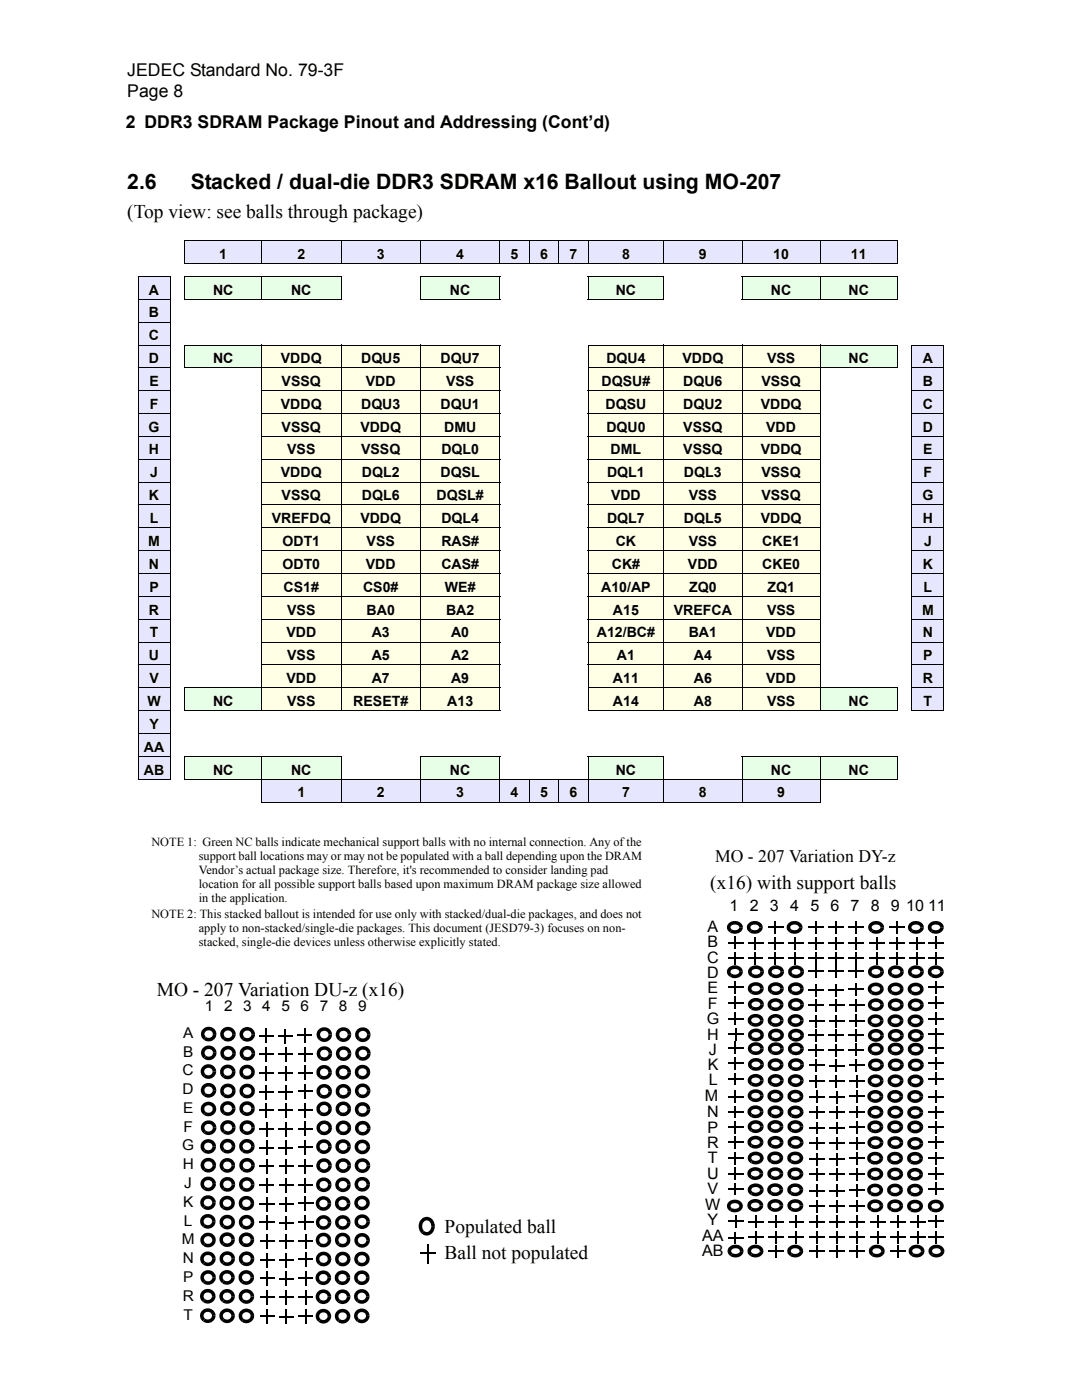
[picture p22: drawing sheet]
<svg xmlns="http://www.w3.org/2000/svg" width="216mm" height="279mm" viewBox="0 0 216 279" stroke-linecap="round" stroke-linejoin="round" font-family="sans-serif">
<defs><g id="words">
<g font-size="4.2">
<text x="25.4" y="37.7">2.6</text>
<text x="38.1" y="37.7">Stacked / dual-die DDR3 SDRAM x16 Ballout using MO-207</text>
</g>
<g font-size="3.9">
<text x="25.4" y="43.6">(Top view: see balls through package)</text>
<text x="141.7" y="177.4">(x16) with support balls</text>
<text x="31.3" y="198.9">MO - 207 Variation DU-z (x16)</text>
<text x="88.7" y="246">Populated ball</text>
<text x="88.7" y="251.3">Ball not populated</text>
</g>
<g font-size="3.5">
<text x="25.4" y="15.2">JEDEC Standard No. 79-3F</text>
<text x="25.4" y="19.5">Page 8</text>
<text x="25.1" y="25.6">2 DDR3 SDRAM Package Pinout and Addressing (Cont’d)</text>
<text x="142.7" y="172.1">MO - 207 Variation DY-z</text>
</g>
<g font-size="3.2">
<text x="141.2" y="185.9">A</text>
<text x="145.6" y="181.9">1</text>
<text x="149.6" y="181.9">2</text>
<text x="153.6" y="181.9">3</text>
<text x="157.7" y="181.9">4</text>
<text x="161.7" y="181.9">5</text>
<text x="165.7" y="181.9">6</text>
<text x="169.7" y="181.9">7</text>
<text x="173.8" y="181.9">8</text>
<text x="177.8" y="181.9">9</text>
<text x="180.8" y="181.9">10 11</text>
<text x="141.2" y="189">B</text>
<text x="141.1" y="192.1">C</text>
<text x="141.1" y="195.2">D</text>
<text x="141.2" y="198.3">E</text>
<text x="141.3" y="201.4">F</text>
<text x="141" y="204.4">G</text>
<text x="141.1" y="207.5">H</text>
<text x="141.3" y="213.6">K</text>
<text x="141.4" y="210.6">J</text>
<text x="140.7" y="219.7">M</text>
<text x="141.4" y="216.5">L</text>
<text x="141.1" y="222.9">N</text>
<text x="141.2" y="226">P</text>
<text x="141.1" y="229.1">R</text>
<text x="141.3" y="232.2">T</text>
<text x="141.1" y="235.3">U</text>
<text x="141.2" y="238.4">V</text>
<text x="140.7" y="241.4">W</text>
<text x="141.2" y="244.5">Y</text>
<text x="140.1" y="247.6">AA</text>
<text x="140.1" y="250.7">AB</text>
</g>
<g font-size="3">
<text x="40.9" y="201.8">1</text>
<text x="44.7" y="201.8">2</text>
<text x="48.5" y="201.8">3</text>
<text x="52.3" y="201.8">4</text>
<text x="56.2" y="201.8">5</text>
<text x="60" y="201.8">6</text>
<text x="63.8" y="201.8">7</text>
<text x="67.6" y="201.8">8</text>
<text x="71.5" y="201.8">9</text>
<text x="36.5" y="207.1">A</text>
<text x="36.4" y="214.6">C</text>
<text x="36.5" y="210.9">B</text>
<text x="36.4" y="218.4">D</text>
<text x="36.5" y="222.1">E</text>
<text x="36.6" y="225.8">F</text>
<text x="36.4" y="229.6">G</text>
<text x="36.5" y="233.3">H</text>
<text x="36.8" y="237.1">J</text>
<text x="36.5" y="240.8">K</text>
<text x="36.7" y="244.6">L</text>
<text x="36.3" y="248.3">M</text>
<text x="36.5" y="252.1">N</text>
<text x="36.5" y="255.8">P</text>
<text x="36.5" y="259.6">R</text>
<text x="36.6" y="263.5">T</text>
</g>
<g font-size="2.8">
<text x="43.8" y="51.7">1</text>
<text x="59.3" y="51.7">2</text>
<text x="75.2" y="51.7">3</text>
<text x="91" y="51.7">4</text>
<text x="101.9" y="51.7">5</text>
<text x="107.8" y="51.7">6</text>
<text x="113.6" y="51.7">7</text>
<text x="124.1" y="51.7">8</text>
<text x="139.5" y="51.7">9</text>
<text x="154.3" y="51.7">10</text>
<text x="169.8" y="51.7">11</text>
<text x="29.7" y="58.8">A</text>
<text x="42.5" y="58.8">NC</text>
<text x="58.1" y="58.8">NC</text>
<text x="89.8" y="58.8">NC</text>
<text x="122.9" y="58.8">NC</text>
<text x="153.8" y="58.8">NC</text>
<text x="169.3" y="58.8">NC</text>
<text x="29.7" y="63.3">B</text>
<text x="29.7" y="67.9">C</text>
<text x="29.7" y="72.5">D</text>
<text x="29.8" y="77">E</text>
<text x="42.5" y="72.5">NC</text>
<text x="56" y="72.5">VDDQ</text>
<text x="56.2" y="77">VSSQ</text>
<text x="72.1" y="72.5">DQU5</text>
<text x="73" y="77">VDD</text>
<text x="87.9" y="72.5">DQU7</text>
<text x="89" y="77">VSS</text>
<text x="120" y="77">DQSU#</text>
<text x="121" y="72.5">DQU4</text>
<text x="136.2" y="72.5">VDDQ</text>
<text x="136.3" y="77">DQU6</text>
<text x="152" y="77">VSSQ</text>
<text x="153.1" y="72.5">VSS</text>
<text x="169.3" y="72.5">NC</text>
<text x="184.1" y="72.5">A</text>
<text x="184.1" y="77">B</text>
<text x="29.9" y="81.6">F</text>
<text x="56" y="81.6">VDDQ</text>
<text x="72.1" y="81.6">DQU3</text>
<text x="87.9" y="81.6">DQU1</text>
<text x="120.8" y="81.6">DQSU</text>
<text x="136.3" y="81.6">DQU2</text>
<text x="151.8" y="81.6">VDDQ</text>
<text x="184.1" y="81.6">C</text>
<text x="29.6" y="86.1">G</text>
<text x="56.2" y="86.1">VSSQ</text>
<text x="71.9" y="86.1">VDDQ</text>
<text x="88.6" y="86.1">DMU</text>
<text x="121" y="86.1">DQU0</text>
<text x="136.3" y="86.1">VSSQ</text>
<text x="152.9" y="86.1">VDD</text>
<text x="184.1" y="86.1">D</text>
<text x="29.7" y="90.7">H</text>
<text x="30" y="95.3">J</text>
<text x="56" y="95.3">VDDQ</text>
<text x="57.3" y="90.7">VSS</text>
<text x="72.1" y="90.7">VSSQ</text>
<text x="72.2" y="95.3">DQL2</text>
<text x="87.9" y="95.3">DQSL</text>
<text x="88.1" y="90.7">DQL0</text>
<text x="121.1" y="95.3">DQL1</text>
<text x="121.8" y="90.7">DML</text>
<text x="136.3" y="90.7">VSSQ</text>
<text x="136.5" y="95.3">DQL3</text>
<text x="151.8" y="90.7">VDDQ</text>
<text x="152" y="95.3">VSSQ</text>
<text x="184.2" y="90.7">E</text>
<text x="184.3" y="95.3">F</text>
<text x="29.7" y="99.8">K</text>
<text x="56.2" y="99.8">VSSQ</text>
<text x="72.2" y="99.8">DQL6</text>
<text x="87.1" y="99.8">DQSL#</text>
<text x="121.9" y="99.8">VDD</text>
<text x="137.4" y="99.8">VSS</text>
<text x="152" y="99.8">VSSQ</text>
<text x="184.1" y="99.8">G</text>
<text x="29.9" y="104.4">L</text>
<text x="54.3" y="104.4">VREFDQ</text>
<text x="71.9" y="104.4">VDDQ</text>
<text x="88.1" y="104.4">DQL4</text>
<text x="121.1" y="104.4">DQL7</text>
<text x="136.5" y="104.4">DQL5</text>
<text x="151.8" y="104.4">VDDQ</text>
<text x="184.1" y="104.4">H</text>
<text x="29.6" y="108.9">M</text>
<text x="29.7" y="113.5">N</text>
<text x="56.4" y="108.9">ODT1</text>
<text x="56.4" y="113.5">ODT0</text>
<text x="73" y="113.5">VDD</text>
<text x="73.2" y="108.9">VSS</text>
<text x="88.1" y="108.9">RAS#</text>
<text x="88.1" y="113.5">CAS#</text>
<text x="122.1" y="113.5">CK#</text>
<text x="122.9" y="108.9">CK</text>
<text x="137.3" y="113.5">VDD</text>
<text x="137.4" y="108.9">VSS</text>
<text x="152.1" y="108.9">CKE1</text>
<text x="152.1" y="113.5">CKE0</text>
<text x="184.1" y="113.5">K</text>
<text x="184.4" y="108.9">J</text>
<text x="29.8" y="118.1">P</text>
<text x="56.6" y="118.1">CS1#</text>
<text x="72.5" y="118.1">CS0#</text>
<text x="88.8" y="118.1">WE#</text>
<text x="120" y="118.1">A10/AP</text>
<text x="137.5" y="118.1">ZQ0</text>
<text x="153.1" y="118.1">ZQ1</text>
<text x="184.3" y="118.1">L</text>
<text x="29.7" y="122.6">R</text>
<text x="57.3" y="122.6">VSS</text>
<text x="73.2" y="122.6">BA0</text>
<text x="89" y="122.6">BA2</text>
<text x="122.3" y="122.6">A15</text>
<text x="134.5" y="122.6">VREFCA</text>
<text x="153.1" y="122.6">VSS</text>
<text x="184" y="122.6">M</text>
<text x="29.7" y="131.8">U</text>
<text x="29.9" y="127.2">T</text>
<text x="57.1" y="127.2">VDD</text>
<text x="57.3" y="131.8">VSS</text>
<text x="74.2" y="127.2">A3</text>
<text x="74.2" y="131.8">A5</text>
<text x="90" y="127.2">A0</text>
<text x="90" y="131.8">A2</text>
<text x="119.1" y="127.2">A12/BC#</text>
<text x="123.1" y="131.8">A1</text>
<text x="137.4" y="127.2">BA1</text>
<text x="138.5" y="131.8">A4</text>
<text x="152.9" y="127.2">VDD</text>
<text x="153.1" y="131.8">VSS</text>
<text x="184.1" y="127.2">N</text>
<text x="184.2" y="131.8">P</text>
<text x="29.8" y="136.3">V</text>
<text x="57.1" y="136.3">VDD</text>
<text x="74.2" y="136.3">A7</text>
<text x="90" y="136.3">A9</text>
<text x="122.3" y="136.3">A11</text>
<text x="138.5" y="136.3">A6</text>
<text x="152.9" y="136.3">VDD</text>
<text x="184.1" y="136.3">R</text>
<text x="29.4" y="140.9">W</text>
<text x="42.5" y="140.9">NC</text>
<text x="57.3" y="140.9">VSS</text>
<text x="70.5" y="140.9">RESET#</text>
<text x="89.2" y="140.9">A13</text>
<text x="122.3" y="140.9">A14</text>
<text x="138.5" y="140.9">A8</text>
<text x="153.1" y="140.9">VSS</text>
<text x="169.3" y="140.9">NC</text>
<text x="184.3" y="140.9">T</text>
<text x="29.8" y="145.5">Y</text>
<text x="28.7" y="150">AA</text>
<text x="28.7" y="154.6">AB</text>
<text x="42.5" y="154.6">NC</text>
<text x="58.1" y="154.6">NC</text>
<text x="89.8" y="154.6">NC</text>
<text x="122.9" y="154.6">NC</text>
<text x="153.8" y="154.6">NC</text>
<text x="169.3" y="154.6">NC</text>
<text x="59.3" y="159.1">1</text>
<text x="75.2" y="159.1">2</text>
<text x="91" y="159.1">3</text>
<text x="101.9" y="159.1">4</text>
<text x="107.8" y="159.1">5</text>
<text x="113.6" y="159.1">6</text>
<text x="124.1" y="159.1">7</text>
<text x="139.5" y="159.1">8</text>
<text x="155.1" y="159.1">9</text>
</g>
<g font-size="2.5">
<text x="30.2" y="168.8">NOTE 1: Green NC balls indicate mechanical support balls with no internal connection. Any of the</text>
<text x="39.7" y="171.6">support ball locations may or may not be populated with a ball depending upon the DRAM</text>
<text x="39.7" y="174.4">Vendor’s actual package size. Therefore, it's recommended to consider landing pad</text>
<text x="39.7" y="177.2">location for all possible support balls based upon maximum DRAM package size allowed</text>
<text x="30.2" y="183.2">NOTE 2: This stacked ballout is intended for use only with stacked/dual-die packages, and does not</text>
<text x="39.7" y="180.1">in the application.</text>
<text x="39.7" y="186.1">apply to non-stacked/single-die packages. This document (JESD79-3) focuses on non-</text>
<text x="39.7" y="188.9">stacked, single-die devices unless otherwise explicitly stated.</text>
</g>
</g></defs>
<g fill="#e6e6ff">
<path d="M36.9 48h15.3v4.6h-15.3z"/>
<path d="M52.2 48h15.9v4.6h-15.9z"/>
<path d="M68.1 48h15.8v4.6h-15.8z"/>
<path d="M83.9 48h15.9v4.6h-15.9z"/>
<path d="M99.8 48h5.8v4.6h-5.8z"/>
<path d="M105.6 48h5.9v4.6h-5.9z"/>
<path d="M111.5 48h5.8v4.6h-5.8z"/>
<path d="M117.3 48h15.1v4.6h-15.1z"/>
<path d="M132.4 48h15.7v4.6h-15.7z"/>
<path d="M148.1 48h15.6v4.6h-15.6z"/>
<path d="M163.7 48h15.3v4.6h-15.3z"/>
<path d="M27.5 55.2h6.4v4.5h-6.4z"/>
</g>
<g fill="#e6ffe6">
<path d="M36.9 55.2h15.3v4.5h-15.3z"/>
<path d="M52.2 55.2h15.9v4.5h-15.9z"/>
<path d="M83.9 55.2h15.9v4.5h-15.9z"/>
<path d="M117.3 55.2h15.1v4.5h-15.1z"/>
<path d="M148.1 55.2h15.6v4.5h-15.6z"/>
<path d="M163.7 55.2h15.3v4.5h-15.3z"/>
</g>
<g fill="#e6e6ff">
<path d="M27.5 59.7h6.4v4.6h-6.4z"/>
<path d="M27.5 64.3h6.4v4.6h-6.4z"/>
<path d="M27.5 68.9h6.4v4.5h-6.4z"/>
</g>
<path d="M36.9 68.9h15.3v4.5h-15.3z" fill="#e6ffe6"/>
<g fill="#ffffe6">
<path d="M52.2 68.9h15.9v4.5h-15.9z"/>
<path d="M68.1 68.9h15.8v4.5h-15.8z"/>
<path d="M83.9 68.9h15.9v4.5h-15.9z"/>
<path d="M117.3 68.9h15.1v4.5h-15.1z"/>
<path d="M132.4 68.9h15.7v4.5h-15.7z"/>
<path d="M148.1 68.9h15.6v4.5h-15.6z"/>
</g>
<path d="M163.7 68.9h15.3v4.5h-15.3z" fill="#e6ffe6"/>
<g fill="#e6e6ff">
<path d="M182 68.9h6.4v4.5h-6.4z"/>
<path d="M27.5 73.4h6.4v4.6h-6.4z"/>
</g>
<g fill="#ffffe6">
<path d="M52.2 73.4h15.9v4.6h-15.9z"/>
<path d="M68.1 73.4h15.8v4.6h-15.8z"/>
<path d="M83.9 73.4h15.9v4.6h-15.9z"/>
<path d="M117.3 73.4h15.1v4.6h-15.1z"/>
<path d="M132.4 73.4h15.7v4.6h-15.7z"/>
<path d="M148.1 73.4h15.6v4.6h-15.6z"/>
</g>
<g fill="#e6e6ff">
<path d="M182 73.4h6.4v4.6h-6.4z"/>
<path d="M27.5 78h6.4v4.5h-6.4z"/>
</g>
<g fill="#ffffe6">
<path d="M52.2 78h15.9v4.5h-15.9z"/>
<path d="M68.1 78h15.8v4.5h-15.8z"/>
<path d="M83.9 78h15.9v4.5h-15.9z"/>
<path d="M117.3 78h15.1v4.5h-15.1z"/>
<path d="M132.4 78h15.7v4.5h-15.7z"/>
<path d="M148.1 78h15.6v4.5h-15.6z"/>
</g>
<g fill="#e6e6ff">
<path d="M182 78h6.4v4.5h-6.4z"/>
<path d="M27.5 82.5h6.4v4.6h-6.4z"/>
</g>
<g fill="#ffffe6">
<path d="M52.2 82.5h15.9v4.6h-15.9z"/>
<path d="M68.1 82.5h15.8v4.6h-15.8z"/>
<path d="M83.9 82.5h15.9v4.6h-15.9z"/>
<path d="M117.3 82.5h15.1v4.6h-15.1z"/>
<path d="M132.4 82.5h15.7v4.6h-15.7z"/>
<path d="M148.1 82.5h15.6v4.6h-15.6z"/>
</g>
<g fill="#e6e6ff">
<path d="M182 82.5h6.4v4.6h-6.4z"/>
<path d="M27.5 87.1h6.4v4.6h-6.4z"/>
</g>
<g fill="#ffffe6">
<path d="M52.2 87.1h15.9v4.6h-15.9z"/>
<path d="M68.1 87.1h15.8v4.6h-15.8z"/>
<path d="M83.9 87.1h15.9v4.6h-15.9z"/>
<path d="M117.3 87.1h15.1v4.6h-15.1z"/>
<path d="M132.4 87.1h15.7v4.6h-15.7z"/>
<path d="M148.1 87.1h15.6v4.6h-15.6z"/>
</g>
<g fill="#e6e6ff">
<path d="M182 87.1h6.4v4.6h-6.4z"/>
<path d="M27.5 91.7h6.4v4.5h-6.4z"/>
</g>
<g fill="#ffffe6">
<path d="M52.2 91.7h15.9v4.5h-15.9z"/>
<path d="M68.1 91.7h15.8v4.5h-15.8z"/>
<path d="M83.9 91.7h15.9v4.5h-15.9z"/>
<path d="M117.3 91.7h15.1v4.5h-15.1z"/>
<path d="M132.4 91.7h15.7v4.5h-15.7z"/>
<path d="M148.1 91.7h15.6v4.5h-15.6z"/>
</g>
<g fill="#e6e6ff">
<path d="M182 91.7h6.4v4.5h-6.4z"/>
<path d="M27.5 96.2h6.4v4.6h-6.4z"/>
</g>
<g fill="#ffffe6">
<path d="M52.2 96.2h15.9v4.6h-15.9z"/>
<path d="M68.1 96.2h15.8v4.6h-15.8z"/>
<path d="M83.9 96.2h15.9v4.6h-15.9z"/>
<path d="M117.3 96.2h15.1v4.6h-15.1z"/>
<path d="M132.4 96.2h15.7v4.6h-15.7z"/>
<path d="M148.1 96.2h15.6v4.6h-15.6z"/>
</g>
<g fill="#e6e6ff">
<path d="M182 96.2h6.4v4.6h-6.4z"/>
<path d="M27.5 100.8h6.4v4.5h-6.4z"/>
</g>
<g fill="#ffffe6">
<path d="M52.2 100.8h15.9v4.5h-15.9z"/>
<path d="M68.1 100.8h15.8v4.5h-15.8z"/>
<path d="M83.9 100.8h15.9v4.5h-15.9z"/>
<path d="M117.3 100.8h15.1v4.5h-15.1z"/>
<path d="M132.4 100.8h15.7v4.5h-15.7z"/>
<path d="M148.1 100.8h15.6v4.5h-15.6z"/>
</g>
<g fill="#e6e6ff">
<path d="M182 100.8h6.4v4.5h-6.4z"/>
<path d="M27.5 105.3h6.4v4.6h-6.4z"/>
</g>
<g fill="#ffffe6">
<path d="M52.2 105.3h15.9v4.6h-15.9z"/>
<path d="M68.1 105.3h15.8v4.6h-15.8z"/>
<path d="M83.9 105.3h15.9v4.6h-15.9z"/>
<path d="M117.3 105.3h15.1v4.6h-15.1z"/>
<path d="M132.4 105.3h15.7v4.6h-15.7z"/>
<path d="M148.1 105.3h15.6v4.6h-15.6z"/>
</g>
<g fill="#e6e6ff">
<path d="M182 105.3h6.4v4.6h-6.4z"/>
<path d="M27.5 109.9h6.4v4.6h-6.4z"/>
</g>
<g fill="#ffffe6">
<path d="M52.2 109.9h15.9v4.6h-15.9z"/>
<path d="M68.1 109.9h15.8v4.6h-15.8z"/>
<path d="M83.9 109.9h15.9v4.6h-15.9z"/>
<path d="M117.3 109.9h15.1v4.6h-15.1z"/>
<path d="M132.4 109.9h15.7v4.6h-15.7z"/>
<path d="M148.1 109.9h15.6v4.6h-15.6z"/>
</g>
<g fill="#e6e6ff">
<path d="M182 109.9h6.4v4.6h-6.4z"/>
<path d="M27.5 114.5h6.4v4.5h-6.4z"/>
</g>
<g fill="#ffffe6">
<path d="M52.2 114.5h15.9v4.5h-15.9z"/>
<path d="M68.1 114.5h15.8v4.5h-15.8z"/>
<path d="M83.9 114.5h15.9v4.5h-15.9z"/>
<path d="M117.3 114.5h15.1v4.5h-15.1z"/>
<path d="M132.4 114.5h15.7v4.5h-15.7z"/>
<path d="M148.1 114.5h15.6v4.5h-15.6z"/>
</g>
<g fill="#e6e6ff">
<path d="M182 114.5h6.4v4.5h-6.4z"/>
<path d="M27.5 119h6.4v4.6h-6.4z"/>
</g>
<g fill="#ffffe6">
<path d="M52.2 119h15.9v4.6h-15.9z"/>
<path d="M68.1 119h15.8v4.6h-15.8z"/>
<path d="M83.9 119h15.9v4.6h-15.9z"/>
<path d="M117.3 119h15.1v4.6h-15.1z"/>
<path d="M132.4 119h15.7v4.6h-15.7z"/>
<path d="M148.1 119h15.6v4.6h-15.6z"/>
</g>
<g fill="#e6e6ff">
<path d="M182 119h6.4v4.6h-6.4z"/>
<path d="M27.5 123.6h6.4v4.5h-6.4z"/>
</g>
<g fill="#ffffe6">
<path d="M52.2 123.6h15.9v4.5h-15.9z"/>
<path d="M68.1 123.6h15.8v4.5h-15.8z"/>
<path d="M83.9 123.6h15.9v4.5h-15.9z"/>
<path d="M117.3 123.6h15.1v4.5h-15.1z"/>
<path d="M132.4 123.6h15.7v4.5h-15.7z"/>
<path d="M148.1 123.6h15.6v4.5h-15.6z"/>
</g>
<g fill="#e6e6ff">
<path d="M182 123.6h6.4v4.5h-6.4z"/>
<path d="M27.5 128.1h6.4v4.6h-6.4z"/>
</g>
<g fill="#ffffe6">
<path d="M52.2 128.1h15.9v4.6h-15.9z"/>
<path d="M68.1 128.1h15.8v4.6h-15.8z"/>
<path d="M83.9 128.1h15.9v4.6h-15.9z"/>
<path d="M117.3 128.1h15.1v4.6h-15.1z"/>
<path d="M132.4 128.1h15.7v4.6h-15.7z"/>
<path d="M148.1 128.1h15.6v4.6h-15.6z"/>
</g>
<g fill="#e6e6ff">
<path d="M182 128.1h6.4v4.6h-6.4z"/>
<path d="M27.5 132.7h6.4v4.6h-6.4z"/>
</g>
<g fill="#ffffe6">
<path d="M52.2 132.7h15.9v4.6h-15.9z"/>
<path d="M68.1 132.7h15.8v4.6h-15.8z"/>
<path d="M83.9 132.7h15.9v4.6h-15.9z"/>
<path d="M117.3 132.7h15.1v4.6h-15.1z"/>
<path d="M132.4 132.7h15.7v4.6h-15.7z"/>
<path d="M148.1 132.7h15.6v4.6h-15.6z"/>
</g>
<g fill="#e6e6ff">
<path d="M182 132.7h6.4v4.6h-6.4z"/>
<path d="M27.5 137.3h6.4v4.5h-6.4z"/>
</g>
<path d="M36.9 137.3h15.3v4.5h-15.3z" fill="#e6ffe6"/>
<g fill="#ffffe6">
<path d="M52.2 137.3h15.9v4.5h-15.9z"/>
<path d="M68.1 137.3h15.8v4.5h-15.8z"/>
<path d="M83.9 137.3h15.9v4.5h-15.9z"/>
<path d="M117.3 137.3h15.1v4.5h-15.1z"/>
<path d="M132.4 137.3h15.7v4.5h-15.7z"/>
<path d="M148.1 137.3h15.6v4.5h-15.6z"/>
</g>
<path d="M163.7 137.3h15.3v4.5h-15.3z" fill="#e6ffe6"/>
<g fill="#e6e6ff">
<path d="M182 137.3h6.4v4.5h-6.4z"/>
<path d="M27.5 141.8h6.4v4.6h-6.4z"/>
<path d="M27.5 146.4h6.4v4.6h-6.4z"/>
<path d="M27.5 151h6.4v4.5h-6.4z"/>
</g>
<g fill="#e6ffe6">
<path d="M36.9 151h15.3v4.5h-15.3z"/>
<path d="M52.2 151h15.9v4.5h-15.9z"/>
<path d="M83.9 151h15.9v4.5h-15.9z"/>
<path d="M117.3 151h15.1v4.5h-15.1z"/>
<path d="M148.1 151h15.6v4.5h-15.6z"/>
<path d="M163.7 151h15.3v4.5h-15.3z"/>
</g>
<g fill="#e6e6ff">
<path d="M52.2 155.5h15.9v4.6h-15.9z"/>
<path d="M68.1 155.5h15.8v4.6h-15.8z"/>
<path d="M83.9 155.5h15.9v4.6h-15.9z"/>
<path d="M99.8 155.5h5.8v4.6h-5.8z"/>
<path d="M105.6 155.5h5.9v4.6h-5.9z"/>
<path d="M111.5 155.5h5.8v4.6h-5.8z"/>
<path d="M117.3 155.5h15.1v4.6h-15.1z"/>
<path d="M132.4 155.5h15.7v4.6h-15.7z"/>
<path d="M148.1 155.5h15.6v4.6h-15.6z"/>
</g>
<g fill="none" stroke="#000" stroke-width=".2">
<path d="M27.5 55.2h6.5M27.5 59.7h6.5M27.5 55.2v100.2M33.9 55.2v100.2M36.8 48h142.3M36.8 52.6h142.3M36.8 55.2h31.3M36.8 59.7h31.3M36.9 48.2v4.3M36.9 55.2v4.4M52.2 48v4.7M52.2 55.1v4.7"/>
<path d="M68.1 48v4.7M68.1 55.2v4.4M83.8 55.2h16M83.8 59.7h16M83.9 48v4.7M83.9 55.2v4.4M99.8 48v4.7M99.8 55.2v4.4M105.6 48v4.7M111.5 48v4.7M117.3 55.2h15.2M117.3 59.7h15.2"/>
<path d="M117.3 48v4.7M117.3 55.2v4.4M132.4 48v4.7M132.4 55.2v4.4M148 55.2h31.1M148 59.7h31.1M148.1 48v4.7M148.1 55.2v4.4M163.7 48v4.7M163.7 55.1v4.7M179 48.2v4.3M179 55.2v4.4"/>
<path d="M27.5 64.3h6.5M27.5 68.9h6.5M27.5 73.4h6.5M27.5 78h6.5M36.8 68.9h63M36.8 73.4h63M36.9 68.9v4.4M52.1 78h47.7M52.2 68.7v73.2M68.1 68.7v73.2M83.9 68.7v73.2M99.8 68.9v72.9"/>
<path d="M117.3 68.9h61.8M117.3 73.4h61.8M117.3 78h46.5M117.3 68.9v72.9M132.4 68.7v73.2M148.1 68.7v73.2M163.7 68.7v73.2M179 68.9v4.4M181.9 68.9h6.5M181.9 73.4h6.5M181.9 78h6.5M182 68.9v72.9"/>
<path d="M188.4 68.9v72.9M27.5 82.5h6.5M27.5 87.1h6.5M27.5 91.7h6.5M27.5 96.2h6.5M52.1 82.5h47.7M52.1 87.1h47.7M52.1 91.7h47.7M52.1 96.2h47.7M117.3 82.5h46.5M117.3 87.1h46.5M117.3 91.7h46.5"/>
<path d="M117.3 96.2h46.5M181.9 82.5h6.5M181.9 87.1h6.5M181.9 91.7h6.5M181.9 96.2h6.5M27.5 100.8h6.5M27.5 105.3h6.5M27.5 109.9h6.5M27.5 114.5h6.5M27.5 119h6.5M52.1 100.8h47.7M52.1 105.3h47.7"/>
<path d="M52.1 109.9h47.7M52.1 114.5h47.7M52.1 119h47.7M117.3 100.8h46.5M117.3 105.3h46.5M117.3 109.9h46.5M117.3 114.5h46.5M117.3 119h46.5M181.9 100.8h6.5M181.9 105.3h6.5M181.9 109.9h6.5M181.9 114.5h6.5"/>
<path d="M181.9 119h6.5M27.5 123.6h6.5M27.5 128.1h6.5M27.5 132.7h6.5M27.5 137.3h6.5M36.8 137.3h63M36.9 137.4v4.4M52.1 123.6h47.7M52.1 128.1h47.7M52.1 132.7h47.7M117.3 123.6h46.5M117.3 128.1h46.5"/>
<path d="M117.3 132.7h46.5M117.3 137.3h61.8M179 137.4v4.4M181.9 123.6h6.5M181.9 128.1h6.5M181.9 132.7h6.5M181.9 137.3h6.5M27.5 141.8h6.5M27.5 146.4h6.5M27.5 151h6.5M27.5 155.5h6.5M36.8 141.8h63"/>
<path d="M36.8 151h31.3M36.8 155.5h142.3M36.9 151v4.4M52.2 150.9v9.1M68.1 151v9.2M83.8 151h16M83.9 151v9.2M99.8 151v9.2M105.6 155.4v4.8M111.5 155.4v4.8M117.3 141.8h61.8M117.3 151h15.2"/>
<path d="M117.3 151v9.2M132.4 151v9.2M148 151h31.1M148.1 151v9.2M163.7 150.9v9.1M179 151v4.4M181.9 141.8h6.5M52.1 160.1h111.7"/>
</g>
<path d="M149.9 193.3l.6-.3a1.08 1.08 0 0 1 1.1 .2 1.08 1.08 0 0 1 .4 1.1 1.29 1.29 0 0 1-1.4 .6 1.29 1.29 0 0 1-1-1.2z" fill-rule="evenodd" fill="#fff"/>
<path d="M150.2 194.3l.5 .2 .7-.1-.2 .1 .5-.4v.1v-.3h.7l-.3 .8-.8 .5h-.6l-.8-.2zM149.7 193.1l.7-.4h.9l.7 .4 .4 .7-.7 .1v-.2v.1l-.6-.4-.9 .1h.1l-.4 .4 .1-.1v.4l.3 .2-.4 .6a1.11 1.11 0 0 1-.3-1.8z" fill="#000"/>
<path d="M153.9 193.3l.2-.1a1.57 1.57 0 0 1 1.8 .3 .94 .94 0 0 1 0 1 .94 .94 0 0 1-.9 .4 .98 .98 0 0 1-1.1-.4 .98 .98 0 0 1 0-1.2z" fill-rule="evenodd" fill="#fff"/>
<path d="M154.2 194.3l.9 .2 .5-.2 .1-.4h.7l-.3 .8-.8 .5h-.6l-.8-.2zM153.7 193.1l.7-.4h.9l.7 .4 .4 .7-.7 .1-.2-.4-.4-.1-.9 .1h.1l-.4 .4 .1-.1v.4l.3 .2-.4 .6a1.11 1.11 0 0 1-.3-1.8z" fill="#000"/>
<path d="M157.9 193.3a1.38 1.38 0 0 1 2.2 .6 1.27 1.27 0 0 1-1.3 1 1.27 1.27 0 0 1-1.2-1.1z" fill-rule="evenodd" fill="#fff"/>
<path d="M158.2 194.3l.9 .2 .4-.1 .2-.5v.1l.7-.2v.5l-.3 .4-.8 .5h-.6l-.8-.2zM157.7 193.1l.7-.4h.9a1.33 1.33 0 0 1 1.1 1.1l-.7 .2v-.3v.2l-.1-.3-.4-.2h-.6l-.4 .1h.1l-.3 .3v.3l.3 .3-.4 .6a1.1 1.1 0 0 1-.4-1.7z" fill="#000"/>
<path d="M173.8 193.3l.2-.1a1.57 1.57 0 0 1 1.9 .3 .94 .94 0 0 1-.1 1 .94 .94 0 0 1-.9 .4 .98 .98 0 0 1-1.1-.4 .98 .98 0 0 1 0-1.2z" fill-rule="evenodd" fill="#fff"/>
<path d="M174.1 194.3l.9 .2 .5-.2 .2-.4h.7l-.3 .8-.9 .5h-.6l-.7-.2zM173.6 193.1l.8-.4h.8l.8 .4 .4 .7-.7 .1-.2-.4-.5-.1-.9 .1h.1l-.3 .4v-.1l.1 .4 .2 .2-.3 .6a1.11 1.11 0 0 1-.4-1.8z" fill="#000"/>
<path d="M177.8 193.3a1.29 1.29 0 0 1 2.2 .7 1.28 1.28 0 0 1-1.3 .9 1.28 1.28 0 0 1-1.2-1.1z" fill-rule="evenodd" fill="#fff"/>
<path d="M178.1 194.3l.9 .2 .6-.3-.1 .1 .2-.4v.1l.6-.2-.2 .8-.4 .4-.6 .2h-.6l-.7-.2zM177.6 193.1l.7-.4h.9l.7 .4 .4 .7-.6 .2-.2-.4-.5-.2-.8 .1-.3 .3v.3l.3 .3-.4 .6a1.13 1.13 0 0 1-.5-1.6z" fill="#000"/>
<path d="M181.9 193.3a1.45 1.45 0 0 1 2 .4 1.24 1.24 0 0 1-.8 1.2 1.24 1.24 0 0 1-1.4-.4 .77 .77 0 0 1 .2-1.2z" fill-rule="evenodd" fill="#fff"/>
<path d="M182.1 194.3l.9 .2 .5-.2 .1-.4h.7l-.3 .8-.9 .5h-.8l-.5-.2zM181.7 193l1-.3 .9 .1 .6 .6 .1 .5h-.7l-.2-.4-.5-.1-.7 .1-.4 .5v-.1l.1 .3 .3 .2-.4 .6-.5-.5-.1-.5 .1-.7z" fill="#000"/>
<path d="M149.8 208.7a1.23 1.23 0 0 1 1.4-.4 1.23 1.23 0 0 1 .8 1.3 1.44 1.44 0 0 1-2.3 0l-.1-.3z" fill-rule="evenodd" fill="#fff"/>
<path d="M150.2 209.7l1 .1 .3-.2 .2-.3h.7l-.3 .7-.7 .5h-.8l-.6-.1-.2-.2zM149.6 208.5a1.81 1.81 0 0 1 2.7 .3l.1 .5h-.7l-.4-.5h.1l-.4-.1-.8 .1h.1l-.3 .2-.1 .3v-.1l.1 .3 .2 .2-.4 .5-.4-.4-.2-.4 .1-.5z" fill="#000"/>
<path d="M153.8 208.8a1.26 1.26 0 0 1 1.3-.4 1.26 1.26 0 0 1 .9 1.1 1.3 1.3 0 0 1-1.3 .7 1.3 1.3 0 0 1-1.1-1z" fill-rule="evenodd" fill="#fff"/>
<path d="M154.2 209.7l.5 .2 .5-.1 .5-.4v.1v-.2h.7l-.3 .8-.9 .4-.6 .1-.8-.3zM153.6 208.5l.8-.4 1.2 .1 .7 .6 .1 .5h-.7v-.2v.1l-.5-.4h-.8l-.5 .4 .1 .3 .2 .2-.4 .6-.4-.5-.2-.3v-.5z" fill="#000"/>
<path d="M157.8 208.8a1.26 1.26 0 0 1 1.3-.4 1.26 1.26 0 0 1 .9 1.1 1.3 1.3 0 0 1-1.3 .7 1.3 1.3 0 0 1-1.1-1z" fill-rule="evenodd" fill="#fff"/>
<path d="M158.2 209.7l.5 .2 .5-.1 .4-.2 .1-.3h.7a1.32 1.32 0 0 1-1.2 1.2l-.7 .1-.7-.3zM157.6 208.4l.7-.3 .7-.1a1.4 1.4 0 0 1 1.4 1.3h-.7l-.1-.2-.4-.3h-.8l-.5 .4 .3 .5-.4 .6a1.11 1.11 0 0 1-.5-1.4z" fill="#000"/>
<path d="M173.7 208.8a1.3 1.3 0 0 1 1.3-.4 1.3 1.3 0 0 1 1 1 1.3 1.3 0 0 1-1.3 .9 1.3 1.3 0 0 1-1.2-1z" fill-rule="evenodd" fill="#fff"/>
<path d="M174.1 209.8l.5 .1h.5l.4-.3 .1-.2h.7l-.3 .7-.8 .5h-.6l-.8-.2zM173.5 208.6l.8-.5 1.2 .1 .7 .7 .1 .5h-.7v-.3l.1 .1-.5-.4h-.9l-.4 .5v.3l.3 .2-.4 .6-.5-.5-.1-.4v-.5z" fill="#000"/>
<path d="M177.7 208.8a1.22 1.22 0 0 1 1.4-.4 1.22 1.22 0 0 1 .8 1.2 1.31 1.31 0 0 1-1.3 .7 1.31 1.31 0 0 1-1.1-1z" fill-rule="evenodd" fill="#fff"/>
<path d="M178.1 209.8l.5 .1h.5l.3-.1 .2-.4v.1v-.2v.1l.7-.1-.3 .8-.8 .5h-.8l-.6-.2zM177.5 208.5l.9-.4 .9 .1 .7 .4 .3 .7-.7 .1v-.2v.1l-.4-.4h.1l-1-.1-.5 .4 .1-.1v.5l-.1-.1 .3 .3-.3 .6-.6-.5-.1-.4 .1-.5z" fill="#000"/>
<path d="M181.7 208.9a1.36 1.36 0 0 1 2.3 .5 1.35 1.35 0 0 1-2.3 .5 .73 .73 0 0 1 0-1z" fill-rule="evenodd" fill="#fff"/>
<path d="M182.1 209.8l1 .1 .4-.3 .1-.3v.1l.7-.1-.2 .7-.8 .6-.8 .1-.6-.2-.2-.1zM181.5 208.5l1-.4a1.74 1.74 0 0 1 1.6 .6l.2 .6-.7 .1v-.3v.2l-.4-.4h.1l-.4-.1-.8 .1h.1l-.4 .4 .1-.2-.1 .4 .3 .3-.4 .6-.2-.2a1.03 1.03 0 0 1-.4-1z" fill="#000"/>
<path d="M149.8 211.9a1.35 1.35 0 0 1 2.3 .5 1.35 1.35 0 0 1-2.3 .5 .7 .7 0 0 1 0-1z" fill-rule="evenodd" fill="#fff"/>
<path d="M150.3 212.9l.9 .1 .5-.3-.1 .1 .1-.5v.2l.7-.1-.2 .7-.8 .5-.7 .1-.7-.2-.2-.1zM149.7 211.6l1-.4a1.66 1.66 0 0 1 1.5 .6l.2 .6-.7 .1-.1-.4 .1 .1-.4-.3 .1 .1-.4-.1-.7 .1v-.1l-.3 .4v.3l.3 .3-.5 .5-.4-.4-.1-.4v-.6z" fill="#000"/>
<path d="M157.8 211.9a1.3 1.3 0 0 1 1.3-.4 1.3 1.3 0 0 1 1 1.1 1.3 1.3 0 0 1-1.3 .8 1.3 1.3 0 0 1-1.2-1z" fill-rule="evenodd" fill="#fff"/>
<path d="M158.2 212.9l.5 .1h.5l.4-.3 .1-.3h.7a1.32 1.32 0 0 1-1.1 1.3h-.6l-.8-.2zM157.7 211.6l1-.4 .9 .1 .6 .6 .2 .5h-.7l-.2-.4 .1 .1-.7-.2-.8 .2 .1-.1-.3 .5 .3 .4-.3 .6-.2-.2a1.02 1.02 0 0 1-.4-1.1z" fill="#000"/>
<path d="M173.7 212a1.32 1.32 0 0 1 2.3 .6 1.31 1.31 0 0 1-1.3 .8 1.31 1.31 0 0 1-1.2-.9z" fill-rule="evenodd" fill="#fff"/>
<path d="M174.2 212.9l.9 .1 .6-.4-.1 .1 .1-.2h.7l-.2 .6-.9 .6-.7 .1-.7-.2-.1-.1zM173.5 211.7l.3-.2a1.81 1.81 0 0 1 2.3 .4l.3 .6h-.7l-.2-.3-.5-.3-.7 .1-.3 .2-.1 .4v-.2v.3l.3 .2-.4 .6-.4-.4-.2-.5 .1-.5z" fill="#000"/>
<path d="M177.7 212a1.22 1.22 0 0 1 1.4-.4 1.22 1.22 0 0 1 .8 1.2 1.27 1.27 0 0 1-1.3 .6 1.27 1.27 0 0 1-1.1-1.1z" fill-rule="evenodd" fill="#fff"/>
<path d="M178.1 212.9l.5 .2 .5-.1 .4-.2 .1-.3h.7v.4a1.62 1.62 0 0 1-1.4 .9l-.8-.1-.3-.2zM177.6 211.6l.6-.3 .7-.1a1.41 1.41 0 0 1 1.4 1.3h-.7v-.2l-.4-.3h-.9l-.4 .4 .3 .5-.4 .6-.4-.4-.2-.4v-.6z" fill="#000"/>
<path d="M181.7 212a1.26 1.26 0 0 1 1.4-.4 1.26 1.26 0 0 1 .9 1.1 1.3 1.3 0 0 1-1.4 .8 1.3 1.3 0 0 1-1.1-1.1z" fill-rule="evenodd" fill="#fff"/>
<path d="M182.1 212.9l.5 .2h.5l.3-.2 .2-.3v.1v-.3v.2l.7-.2v.5l-.3 .4-.8 .5h-.8l-.6-.3zM181.4 211.8l.7-.5h1.1l.7 .3 .4 .7-.7 .3v-.3v.2l-.3-.4 .2 .1-.5-.2h-.8l-.4 .4 .1-.1v.4l.3 .3-.4 .5-.2-.1a1.03 1.03 0 0 1-.4-1.1z" fill="#000"/>
<path d="M153.8 211.9a1.29 1.29 0 0 1 2.2 .7 1.28 1.28 0 0 1-1.3 .8 1.28 1.28 0 0 1-1.2-1z" fill-rule="evenodd" fill="#fff"/>
<path d="M154.1 212.9l.9 .1 .6-.3-.1 .2 .2-.5v.2l.6-.2-.2 .8-.4 .3-.6 .2h-.6l-.7-.2zM153.6 211.6l.7-.4h.9l.7 .4 .4 .8-.6 .2-.2-.4-.5-.3-.8 .1-.3 .3v.4l.3 .2-.4 .6a1.13 1.13 0 0 1-.5-1.5z" fill="#000"/>
<path d="M149.8 215l.2-.1a1.57 1.57 0 0 1 1.9 .3 .94 .94 0 0 1-.1 .9 .94 .94 0 0 1-.9 .4 .98 .98 0 0 1-1.1-.3 .98 .98 0 0 1 0-1.2z" fill-rule="evenodd" fill="#fff"/>
<path d="M150.1 216l.9 .2 .5-.2 .2-.4h.7l-.3 .8-.9 .5h-.6l-.7-.2zM149.6 214.7l.8-.3h.8l.8 .3 .4 .8-.7 .1-.2-.4-.5-.1-.9 .1h.1l-.3 .4v-.1l.1 .3 .2 .2-.3 .7a1.11 1.11 0 0 1-.4-1.8z" fill="#000"/>
<path d="M153.8 215a1.38 1.38 0 0 1 2.2 .6 1.27 1.27 0 0 1-1.3 1 1.27 1.27 0 0 1-1.2-1.1z" fill-rule="evenodd" fill="#fff"/>
<path d="M154.1 216l.9 .2 .4-.2 .3-.4v.1l.7-.2-.1 .5-.2 .4-.9 .5h-.6l-.7-.2zM153.6 214.8l.7-.4h1a1.33 1.33 0 0 1 1.1 1.1l-.7 .2v-.3v.2l-.2-.3-.4-.2h-.5l-.5 .1h.1l-.3 .3v.3l.3 .3-.3 .6a1.1 1.1 0 0 1-.4-1.8z" fill="#000"/>
<path d="M157.8 215.1a1.22 1.22 0 0 1 1.4-.4 1.22 1.22 0 0 1 .8 1.2 1.3 1.3 0 0 1-1.4 .7 1.3 1.3 0 0 1-1.1-1z" fill-rule="evenodd" fill="#fff"/>
<path d="M158.2 216l.8 .2 .5-.2 .2-.4v.1l.7-.1-.3 .8-1 .5h-.6l-.7-.2zM157.6 214.8l.7-.4h.9l.7 .4 .5 .8-.7 .1-.2-.4-.4-.2-.9 .1-.3 .3v.3l.3 .3-.4 .6-.5-.5-.1-.4 .1-.6z" fill="#000"/>
<path d="M173.8 215.1a1.36 1.36 0 0 1 2.2 .6 1.27 1.27 0 0 1-1.3 .9 1.27 1.27 0 0 1-1.2-1z" fill-rule="evenodd" fill="#fff"/>
<path d="M174.1 216.1l.9 .2 .4-.2 .2-.5v.2l.7-.2-.3 .8-.8 .5-.7 .1-.7-.3zM173.5 214.8l.8-.3h.9l.5 .2 .4 .3 .2 .6-.7 .2-.2-.5-.4-.1h-.9l-.3 .3 .1 .4 .2 .2-.3 .6a1.13 1.13 0 0 1-.6-1.5z" fill="#000"/>
<path d="M177.8 215a1.45 1.45 0 0 1 2.1 .4 1.23 1.23 0 0 1-.8 1.2 1.23 1.23 0 0 1-1.4-.3v-.1a.77 .77 0 0 1 .1-1.2z" fill-rule="evenodd" fill="#fff"/>
<path d="M178.1 216.1l.8 .2 .5-.3 .2-.3h.7l-.3 .8-1 .5-.7-.1-.5-.2zM177.6 214.7l1-.3 1 .2 .5 .6 .2 .5h-.7l-.2-.4-.5-.2-.8 .2-.3 .5v-.2l.1 .3 .2 .2-.3 .6-.5-.4-.2-.5 .2-.7z" fill="#000"/>
<path d="M181.7 215.1l.2-.1a1.56 1.56 0 0 1 1.9 .3 .99 .99 0 0 1-.2 1.1 .99 .99 0 0 1-1 .2 .92 .92 0 0 1-1-.4 .92 .92 0 0 1 .1-1z" fill-rule="evenodd" fill="#fff"/>
<path d="M182 216.1l.8 .2 .5-.2 .3-.4h.7l-.3 .7-.9 .6h-.6l-.7-.2zM181.5 214.8l.8-.3h.8l.8 .4 .4 .8h-.7l-.3-.4-.9-.1-.4 .1-.2 .4v-.1l.1 .4-.1-.1 .3 .3-.3 .6-.4-.3a1.03 1.03 0 0 1 0-1.5z" fill="#000"/>
<path d="M153.8 218.1a1.28 1.28 0 0 1 1.3-.3 1.28 1.28 0 0 1 .8 1.1 1.3 1.3 0 0 1-1.3 .8 1.3 1.3 0 0 1-1.1-1z" fill-rule="evenodd" fill="#fff"/>
<path d="M154.1 219.1l.4 .2h.5l.4-.1 .2-.4v.1v-.2v.1l.7-.1v.4a1.58 1.58 0 0 1-1.5 .9l-1-.2zM153.5 217.9l.6-.3a1.61 1.61 0 0 1 2.2 1.1l-.7 .1v-.3v.2l-.2-.3-.4-.2h-.5l-.4 .2v-.1l-.3 .3 .1 .3 .2 .3-.3 .6-.6-.5-.1-.4 .1-.6z" fill="#000"/>
<path d="M157.7 218.2a1.31 1.31 0 0 1 2.2 .6 1.28 1.28 0 0 1-1.3 .9 1.28 1.28 0 0 1-1.1-1z" fill-rule="evenodd" fill="#fff"/>
<path d="M158.1 219.2l.9 .1 .6-.3-.1 .1 .1-.4v.1l.7-.1v.2a1.47 1.47 0 0 1-1.5 1.1l-1-.2zM157.5 217.9l.9-.4 1 .1 .6 .4 .3 .7-.7 .1-.1-.3-.4-.3 .1 .1h-1l.1-.1-.5 .4 .1 .3 .2 .3-.3 .6-.6-.5-.1-.4 .1-.6z" fill="#000"/>
<path d="M173.7 218.2a1.38 1.38 0 0 1 2.2 .6 1.27 1.27 0 0 1-1.3 .9 1.27 1.27 0 0 1-1.2-1z" fill-rule="evenodd" fill="#fff"/>
<path d="M174 219.2l.8 .2 .5-.2 .3-.4-.1 .2 .1-.3v.2l.6-.2v.2a1.64 1.64 0 0 1-2.3 1h-.2zM173.5 217.9l.7-.3h1a1.33 1.33 0 0 1 1 1.1l-.6 .2-.1-.3 .1 .2-.2-.4-.4-.1-.5-.1-.5 .2h.1l-.3 .3v.3l.3 .2-.4 .7-.5-.6-.1-.4v-.5z" fill="#000"/>
<path d="M177.5 218.4a1.36 1.36 0 0 1 2.4 .3 1.25 1.25 0 0 1-1.3 1 1.25 1.25 0 0 1-1.2-1z" fill-rule="evenodd" fill="#fff"/>
<path d="M178 219.2l.9 .2 .4-.2 .2-.4h.7l-.3 .7a1.78 1.78 0 0 1-2.1 .4l-.1-.1zM177.5 217.9l.7-.3h.8l.9 .4 .3 .8h-.7l-.2-.4-.4-.2-.8 .2-.4 .5v-.2l.1 .4v-.1l.3 .2-.4 .6-.5-.4-.2-.5 .1-.5z" fill="#000"/>
<path d="M181.6 218.3a1.32 1.32 0 0 1 2.3 .6 1.29 1.29 0 0 1-1.7 .8l-.4-.2a.82 .82 0 0 1-.2-1.2z" fill-rule="evenodd" fill="#fff"/>
<path d="M181.9 219.2l1 .2 .4-.2 .2-.4h.7l-.2 .7-1 .6h-.7l-.6-.2zM181.4 218l1.1-.4 1.1 .2a1.17 1.17 0 0 1 .6 1h-.7l-.1-.3-.4-.2 .2 .1-.5-.2-.6 .1h.1l-.4 .3-.1 .3v-.2l.1 .3-.1-.1 .3 .4-.3 .6-.6-.7v-.7z" fill="#000"/>
<path d="M149.9 221.2l.5-.2a1.1 1.1 0 0 1 1.1 .1 1.1 1.1 0 0 1 .4 1.1 1.29 1.29 0 0 1-1.4 .6 1.29 1.29 0 0 1-1-1.1z" fill-rule="evenodd" fill="#fff"/>
<path d="M150.1 222.3l.5 .2 .7-.1h-.2l.5-.3v-.2h.7l-.2 .7-.9 .5-.6 .1-.8-.3zM149.6 220.9l.9-.3 1 .1 .7 .6 .1 .6h-.7l-.2-.4-.4-.2-.9 .2 .1-.1-.4 .4 .1-.1v.4l.3 .2-.4 .6-.2-.2a1.03 1.03 0 0 1-.4-1.1z" fill="#000"/>
<path d="M153.8 221.3a1.24 1.24 0 0 1 1.3-.4 1.24 1.24 0 0 1 .9 1.2 1.2 1.2 0 0 1-1.4 .7 1.06 1.06 0 0 1-1.1-.8z" fill-rule="evenodd" fill="#fff"/>
<path d="M154.1 222.3l.9 .2 .4-.2 .2-.4h.7l-.2 .7-.9 .5-.7 .1-.7-.3zM153.6 221l.8-.4a1.79 1.79 0 0 1 1.6 .6l.3 .7h-.7l-.3-.5 .1 .1-.8-.2-.5 .2-.3 .4 .1-.1 .1 .4-.1-.1 .3 .2-.4 .6-.3-.2a1.02 1.02 0 0 1 0-1.6z" fill="#000"/>
<path d="M157.7 221.4a1.29 1.29 0 0 1 1.4-.4 1.29 1.29 0 0 1 .9 1.1 1.3 1.3 0 0 1-1.4 .8 1.3 1.3 0 0 1-1.1-1.1z" fill-rule="evenodd" fill="#fff"/>
<path d="M158.1 222.3l.9 .2 .6-.4-.1 .1 .1-.4v.2l.7-.2-.2 .8-.9 .6h-.7l-.7-.2zM157.6 221l.7-.3h.9l.8 .5 .3 .6-.7 .2v-.3v.2v-.2l-.4-.3h.1h-1.1h.1l-.4 .4v.3l.3 .3-.4 .6-.5-.6-.1-.3v-.6z" fill="#000"/>
<path d="M173.7 221.4a1.24 1.24 0 0 1 1.4-.4 1.24 1.24 0 0 1 .8 1.1 1.2 1.2 0 0 1-1.4 .8 1.06 1.06 0 0 1-1.1-.9z" fill-rule="evenodd" fill="#fff"/>
<path d="M174 222.4l.9 .1 .4-.1 .3-.4h.7l-.3 .7-.9 .5h-.7l-.6-.2zM173.5 221.1l.9-.4a1.79 1.79 0 0 1 1.6 .5l.3 .8h-.7l-.3-.5v.1l-.8-.2-.5 .2-.2 .3v-.1l.1 .5-.1-.1 .3 .2-.3 .6-.4-.3a1.02 1.02 0 0 1 0-1.5z" fill="#000"/>
<path d="M177.7 221.4a1.22 1.22 0 0 1 1.4-.4 1.22 1.22 0 0 1 .7 1.2 1.32 1.32 0 0 1-1.3 .7 1.32 1.32 0 0 1-1.1-1z" fill-rule="evenodd" fill="#fff"/>
<path d="M178 222.4l.9 .1 .5-.2 .2-.4v.1l.6-.1-.3 .8-.8 .5h-.7l-.7-.2zM177.5 221.1l.7-.4h.9l.7 .4 .4 .8-.6 .1-.2-.4-.5-.2-.8 .1-.3 .3v.3l.3 .3-.4 .6-.5-.5-.1-.4v-.6z" fill="#000"/>
<path d="M153.7 224.3a1.29 1.29 0 0 1 1.3-.4 1.29 1.29 0 0 1 .9 1.1 1.3 1.3 0 0 1-1.3 .8 1.3 1.3 0 0 1-1.1-1.1z" fill-rule="evenodd" fill="#fff"/>
<path d="M154.1 225.2l.4 .2h.5l.4-.2 .2-.3v.1v-.3v.2l.7-.2v.5a1.58 1.58 0 0 1-1.5 .9l-1-.2zM153.5 223.9l.8-.3h.9l.8 .5 .3 .6-.7 .2v-.3v.2l-.1-.2-.4-.3h.1h-1h.1l-.5 .4 .1 .3 .2 .3-.3 .6-.6-.6v-.2a.96 .96 0 0 1 .3-1.1z" fill="#000"/>
<path d="M157.7 224.3a1.31 1.31 0 0 1 2.2 .6 1.28 1.28 0 0 1-1.3 .8 1.28 1.28 0 0 1-1.1-1z" fill-rule="evenodd" fill="#fff"/>
<path d="M158.1 225.2l.9 .2 .6-.4-.1 .1 .1-.4v.2l.7-.1v.2a1.47 1.47 0 0 1-1.5 1.1l-1-.2zM157.5 224l.9-.4 1 .1 .6 .4 .3 .7-.7 .1-.1-.3-.4-.3h.1h-1h.1l-.5 .4 .1 .3 .2 .3-.3 .6-.6-.5-.1-.4 .1-.6z" fill="#000"/>
<path d="M173.6 224.3a1.29 1.29 0 0 1 1.4-.3 1.29 1.29 0 0 1 .9 1.1 1.41 1.41 0 0 1-2.3 .2 .74 .74 0 0 1 0-1z" fill-rule="evenodd" fill="#fff"/>
<path d="M174 225.3l.4 .1h.6l.3-.1 .3-.4-.1 .2 .1-.3v.1l.6-.1v.4a1.58 1.58 0 0 1-1.4 .9l-1.1-.2zM173.5 224l.7-.4h.9l.9 .5 .2 .7-.6 .1-.1-.2 .1 .2-.1-.3-.4-.3 .1 .1h-1.1l.2-.1-.5 .4v.4l.3 .2-.4 .6-.5-.5-.1-.3a.96 .96 0 0 1 .3-1z" fill="#000"/>
<path d="M177.6 224.3a1.24 1.24 0 0 1 1.4-.4 1.24 1.24 0 0 1 .8 1.2 1.34 1.34 0 0 1-1.3 .7 1.34 1.34 0 0 1-1.1-.9z" fill-rule="evenodd" fill="#fff"/>
<path d="M178 225.3l.9 .1 .4-.1 .2-.4h.7l-.1 .4-.3 .4-.9 .4h-.7l-.5-.2zM177.4 224.1l.8-.5 1.1 .1 .6 .4 .3 .8h-.7l-.1-.3-.4-.3 .2 .1h-1.1l.1-.1-.4 .3-.1 .3v-.1l.1 .4v-.1l.3 .2-.4 .6-.5-.4-.2-.5 .1-.5z" fill="#000"/>
<path d="M181.6 224.4a1.32 1.32 0 0 1 2.3 .6 1.29 1.29 0 0 1-1.7 .8l-.4-.2a.82 .82 0 0 1-.2-1.2z" fill-rule="evenodd" fill="#fff"/>
<path d="M181.9 225.3l1 .2 .4-.2 .2-.4h.7l-.2 .7-1 .5-.7 .1-.6-.2zM181.4 224.1l1.1-.5 1.1 .3a1.17 1.17 0 0 1 .6 1h-.7l-.1-.3-.4-.3 .2 .1-.5-.1-.6 .1h.1l-.4 .2-.1 .4v-.2l.1 .3-.1-.2 .3 .4-.3 .7-.6-.7v-.7z" fill="#000"/>
<path d="M149.7 227.4a1.32 1.32 0 0 1 2.3 .6 1.29 1.29 0 0 1-1.6 .8 .88 .88 0 0 1-.8-1.2z" fill-rule="evenodd" fill="#fff"/>
<path d="M150.1 228.3l.9 .2 .4-.2 .2-.4h.7l-.2 .7-.9 .6h-.7l-.7-.2zM149.5 227.1l1.1-.4 1.1 .2a1.17 1.17 0 0 1 .6 1h-.7l-.1-.2-.4-.3 .2 .1-.5-.1-.6 .1 .1-.1-.4 .4 .1 .4h-.1l.3 .2-.4 .6a1.13 1.13 0 0 1-.3-1.9z" fill="#000"/>
<path d="M153.7 227.4a1.29 1.29 0 0 1 1.4-.3 1.29 1.29 0 0 1 .9 1.1 1.2 1.2 0 0 1-1.4 .7 1.02 1.02 0 0 1-1.1-1z" fill-rule="evenodd" fill="#fff"/>
<path d="M154.1 228.4l.9 .1 .4-.1 .2-.4h.7l-.2 .7-.9 .5h-.7l-.7-.2zM153.6 227.1l.9-.4 .9 .1 .6 .4 .3 .8h-.7l-.1-.3-.3-.3 .1 .1-.6-.1-.5 .1 .1-.1-.4 .5 .1 .4-.1-.1 .3 .2-.4 .6-.3-.3a1.09 1.09 0 0 1 .1-1.6z" fill="#000"/>
<path d="M157.7 227.5a1.27 1.27 0 0 1 1.4-.4 1.27 1.27 0 0 1 .9 1.1 1.37 1.37 0 0 1-1.9 .6l-.5-.4a.74 .74 0 0 1 .1-.9z" fill-rule="evenodd" fill="#fff"/>
<path d="M158.1 228.4l.9 .2 .6-.4-.1 .1 .1-.4v.1l.7-.1-.2 .8-.9 .5-.7 .1-.7-.3zM157.6 227.1l.8-.4 .9 .1 .7 .4 .3 .7-.7 .1v-.2v.2v-.3l-.4-.2h-.9v-.1l-.4 .4v.4l.3 .2-.4 .6-.5-.5-.1-.4v-.5z" fill="#000"/>
<path d="M173.7 227.5a1.29 1.29 0 0 1 1.3-.4 1.29 1.29 0 0 1 .9 1.1 1.2 1.2 0 0 1-1.4 .7 1.02 1.02 0 0 1-1.1-1z" fill-rule="evenodd" fill="#fff"/>
<path d="M174 228.4l.9 .2 .4-.2 .3-.4h.7l-.3 .7-.9 .6h-.7l-.6-.2zM173.5 227.2l1-.4 .8 .1 .7 .4 .3 .7h-.7l-.1-.2-.4-.3h.1l-.6-.1-.4 .1h.1l-.5 .4 .1 .4-.1-.1 .3 .3-.3 .6-.4-.3a1.09 1.09 0 0 1 .1-1.6z" fill="#000"/>
<path d="M177.6 227.5a1.31 1.31 0 0 1 2.3 .6 1.28 1.28 0 0 1-1.3 .9 1.28 1.28 0 0 1-1.2-1.1z" fill-rule="evenodd" fill="#fff"/>
<path d="M178 228.4l.9 .2 .5-.3 .2-.4v.2l.6-.1-.3 .8-.8 .5h-.7l-.7-.2zM177.5 227.2l.8-.4 1 .1 .6 .3 .3 .8-.6 .1-.2-.4 .1 .1-.4-.3h.1h-1.1h.1l-.4 .4v.3l.3 .3-.4 .6-.5-.5-.1-.3a.96 .96 0 0 1 .3-1z" fill="#000"/>
<path d="M153.6 230.5a1.27 1.27 0 0 1 1.4-.3 1.27 1.27 0 0 1 .9 1.1 1.14 1.14 0 0 1-1 .7h-.5a.9 .9 0 0 1-.8-.5 .9 .9 0 0 1 0-1z" fill-rule="evenodd" fill="#fff"/>
<path d="M154.1 231.5l.8 .1 .5-.1 .2-.4h.7l-.3 .7-.9 .5h-.8l-.6-.2zM153.5 230.2a1.82 1.82 0 0 1 2.6 .3l.2 .6h-.7l-.1-.3-.4-.3-1 .1-.3 .5 .3 .4-.4 .6-.3-.3a1.09 1.09 0 0 1 .1-1.6z" fill="#000"/>
<path d="M157.6 230.6a1.27 1.27 0 0 1 1.4-.4 1.27 1.27 0 0 1 .9 1.1l-.3 .5-.4 .1-.8 .1-.4-.1a.79 .79 0 0 1-.4-1.3z" fill-rule="evenodd" fill="#fff"/>
<path d="M158.1 231.5l.8 .2h-.1l.6-.3-.1 .1 .3-.4h.7l-.3 .8-1.1 .5-.6-.1-.6-.2zM157.5 230.2l.7-.3h1l.8 .5 .3 .7h-.7l-.1-.3-.4-.2h-.8l-.5 .3v.4l.3 .2-.4 .6-.5-.5-.1-.3 .1-.6z" fill="#000"/>
<path d="M173.6 230.6a1.22 1.22 0 0 1 1.4-.4 1.22 1.22 0 0 1 .8 1.2 1.12 1.12 0 0 1-.9 .7h-.5a.92 .92 0 0 1-.8-1.5z" fill-rule="evenodd" fill="#fff"/>
<path d="M174 231.5l.9 .2 .4-.2 .2-.4h.7l-.2 .7-1 .6h-.8l-.5-.3zM173.4 230.3l.5-.3a1.7 1.7 0 0 1 2.3 .9v.2h-.7l-.4-.4-.9-.1-.5 .4 .1 .4 .2 .1-.3 .7-.3-.3a1.09 1.09 0 0 1 0-1.6z" fill="#000"/>
<path d="M177.6 230.6l.5-.3a1.29 1.29 0 0 1 1.7 .8v.1a1.06 1.06 0 0 1-1 .9h-.5a.9 .9 0 0 1-.8-.5 .9 .9 0 0 1 .1-1z" fill-rule="evenodd" fill="#fff"/>
<path d="M178 231.6l.8 .1 .5-.2 .2-.4v.1l.7-.1-.3 .7-.9 .6h-.7l-.7-.3zM177.4 230.3l.9-.4a1.64 1.64 0 0 1 1.7 .7l.2 .5-.7 .1-.1-.3-.3-.3 .1 .1-.5-.1-.7 .1-.3 .3v.3l.3 .3-.3 .6-.6-.5-.1-.3a.96 .96 0 0 1 .3-1z" fill="#000"/>
<path d="M181.5 230.6a1.38 1.38 0 0 1 2.3 .5 .99 .99 0 0 1-1 1h-.5a.9 .9 0 0 1-.8-.5 .9 .9 0 0 1 0-1z" fill-rule="evenodd" fill="#fff"/>
<path d="M182 231.6l.8 .1-.1 .1 .6-.3-.1 .1 .3-.4h.7l-.3 .7-.9 .5h-.8l-.6-.3zM181.3 230.4l1-.5a1.54 1.54 0 0 1 1.9 1.1v.2h-.7l-.4-.5h.1l-.4-.1-.8 .1h.1l-.3 .2-.1 .3v-.1v.3l.3 .2-.3 .6-.5-.4-.2-.6 .1-.5z" fill="#000"/>
<path d="M149.7 233.7a1.24 1.24 0 0 1 1.4-.4 1.24 1.24 0 0 1 .8 1.2 1.35 1.35 0 0 1-1.3 .6 1.35 1.35 0 0 1-1.1-.8z" fill-rule="evenodd" fill="#fff"/>
<path d="M150.1 234.6l.9 .2 .4-.2 .2-.4h.7l-.1 .5-.3 .4-.9 .4h-.7l-.5-.3zM149.5 233.4l.8-.4h1.1l.6 .5 .3 .7h-.7l-.1-.3-.4-.2h.1h-1h.1l-.4 .3-.1 .3v-.2l.1 .4v-.1l.2 .3-.3 .5-.5-.4-.2-.5 .1-.5z" fill="#000"/>
<path d="M153.7 233.7a1.27 1.27 0 0 1 1.3-.4 1.27 1.27 0 0 1 .9 1.1l-.2 .4-.6 .3a1.22 1.22 0 0 1-1.6-.8z" fill-rule="evenodd" fill="#fff"/>
<path d="M154.1 234.6l.8 .2h-.1l.6-.2 .2-.4h.7l-.1 .5-.3 .4-1 .4h-.6l-.6-.3zM153.5 233.4l.7-.4h.7a1.46 1.46 0 0 1 1.4 1.2h-.7l-.1-.2-.4-.3h-.8l-.4 .3-.1 .3v-.2v.3v-.1l.3 .3-.3 .6-.6-.6v-.7z" fill="#000"/>
<path d="M157.7 233.7a1.22 1.22 0 0 1 1.4-.4 1.22 1.22 0 0 1 .8 1.2 1.28 1.28 0 0 1-1.4 .7 1.28 1.28 0 0 1-1-1.1z" fill-rule="evenodd" fill="#fff"/>
<path d="M158.1 234.7l.5 .1h.4l.4-.2-.1 .1 .3-.4h.7l-.3 .7-.9 .5h-.6l-.8-.3zM157.5 233.4a1.68 1.68 0 0 1 2.8 .9h-.7l-.1-.3-.4-.3h-.8l-.5 .4 .3 .6-.3 .6-.6-.5-.1-.4 .1-.5z" fill="#000"/>
<path d="M173.6 233.8a1.24 1.24 0 0 1 1.4-.4 1.24 1.24 0 0 1 .8 1.2l-.3 .3-.5 .3a1.26 1.26 0 0 1-1.6-.8z" fill-rule="evenodd" fill="#fff"/>
<path d="M174 234.7l.9 .2h-.1l.5-.2 .2-.4h.7l-.1 .4-.3 .5-.9 .4-.6-.1-.6-.2zM173.4 233.5l.7-.4 .7-.1a1.46 1.46 0 0 1 1.4 1.3h-.7l-.1-.3-.4-.2h-.8l-.4 .4 .1 .4-.1-.1 .2 .2-.3 .6a1.1 1.1 0 0 1-.3-1.8z" fill="#000"/>
<path d="M177.6 233.8a1.27 1.27 0 0 1 1.4-.4 1.27 1.27 0 0 1 .8 1.1 1.37 1.37 0 0 1-1.7 .6 .84 .84 0 0 1-.5-1.3z" fill-rule="evenodd" fill="#fff"/>
<path d="M161.5 224.9h.1v.4h-.1zM161.5 228h.1v.3h-.1zM162.8 226.2h.3v.2h-.3zM165.5 224.9h.1v.4h-.1zM166.8 226.2h.3v.2h-.3zM169.4 221.7h.2v.4h-.2zM169.4 224.8h.2v.4h-.2zM170.8 223h.3v.2h-.3zM170.8 226.1h.3v.2h-.3zM178 234.7l.9 .2h-.1l.5-.3v.1l.2-.4v.2v-.3v.2l.7-.2v.2a1.11 1.11 0 0 1-.6 .9l-.7 .3-1-.2-.2-.1zM177.4 233.4l.8-.3h1l.7 .5 .3 .6-.7 .2v-.3v.2l-.4-.5h-.9l-.5 .3 .1 .4 .2 .2-.3 .6-.6-.5v-.3a.96 .96 0 0 1 .3-1z" fill="#000"/>
<g fill="none" stroke="#000" stroke-width=".36">
<path d="M161.3 193.9h3.1M162.8 192.7v2.5M165.3 193.9h3.1M166.8 192.7v2.5M169.3 193.9h3.1M170.8 192.7v2.5M161.4 209.5h3M161.4 212.6h3.1M161.4 215.8h3.1M161.4 218.9h3.1M162.9 208.3v2.5M162.9 211.5v2.4"/>
<path d="M162.9 214.6v2.4M162.9 217.7v2.5M165.4 209.5h3M165.4 212.7h3.1M165.4 215.8h3.1M165.4 218.9h3.1M166.9 208.4v2.4M166.9 211.5v2.4M166.9 214.6v2.5M166.9 217.7v2.5M169.4 209.5h3M169.4 212.6h3.1"/>
<path d="M169.4 215.7h3.1M169.4 218.8h3.1M170.9 208.3v2.5M170.9 211.4v2.5M170.9 214.5v2.5M170.9 217.6v2.5M161.4 222h3.1M161.5 231.3h3M161.5 234.3h3M161.6 225.1h2.9M161.6 228.1h2.9M162.9 220.8v2.4"/>
<path d="M163 223.9v2.3M163 227v2.4M163 230.1v2.4M163 233.2v2.4M165.4 222h3.1M165.5 228.2h3M165.5 231.3h3.1M165.5 234.4h3.1M165.6 225.1h2.9M166.9 220.8v2.5M167 223.9v2.3M167 227v2.4"/>
<path d="M167 230.1v2.5M167 233.2v2.4M169.5 228.1h3M169.5 231.2h3.1M169.5 234.3h3.1M169.6 221.9h2.9M169.6 225h2.9M170.9 220.7v2.3M171 223.8v2.3M171 226.9v2.5M171 230v2.5M171 233.1v2.5"/>
</g>
<path d="M149.8 218.1l.7-.4h.5a.93 .93 0 0 1 1 1 .93 .93 0 0 1-1.1 .9 .97 .97 0 0 1-1.1-.4 .97 .97 0 0 1 0-1.1z" fill-rule="evenodd" fill="#fff"/>
<path d="M150.2 219.1l.4 .1h.5l.5-.3 .1-.2h.7a1.46 1.46 0 0 1-1.4 1.2h-.8l-.4-.2zM149.6 217.8l.9-.4 .8 .1 .7 .3 .4 .8-.7 .1-.2-.4-.3-.2h-.8l-.3 .2-.2 .3v-.1l.1 .4 .2 .2-.4 .5a1.09 1.09 0 0 1-.3-1.7z" fill="#000"/>
<path d="M149.8 224.3a1.27 1.27 0 0 1 1.3-.4 1.27 1.27 0 0 1 .9 1.1l-.4 .6a1.43 1.43 0 0 1-2-.5l-.1-.4z" fill-rule="evenodd" fill="#fff"/>
<path d="M150.1 225.2l.9 .2 .4-.2 .3-.4h.7l-.3 .7-.9 .6h-.7l-.6-.2zM149.6 224l1-.4 .8 .1 .7 .4 .3 .7h-.7l-.1-.2-.4-.3h.1l-.6-.1-.4 .1h.1l-.5 .4 .1 .4-.1-.1 .3 .3-.3 .6-.4-.3a1.09 1.09 0 0 1 .1-1.6z" fill="#000"/>
<path d="M149.8 230.5l.2-.1a1.39 1.39 0 0 1 2 .6 1.24 1.24 0 0 1-1.3 1 1.24 1.24 0 0 1-1.1-1.1z" fill-rule="evenodd" fill="#fff"/>
<path d="M150.1 231.5l.9 .2 .5-.2 .2-.4h.7l-.3 .8-.9 .4-.6 .1-.7-.2zM149.6 230.2l.8-.3h.8l.8 .3 .4 .8-.7 .1-.2-.4-.5-.2-.9 .2h.1l-.3 .4v-.1l.1 .3 .2 .2-.3 .7a1.11 1.11 0 0 1-.4-1.8z" fill="#000"/>
<path d="M181.6 221.5a1.24 1.24 0 0 1 1.4-.4 1.24 1.24 0 0 1 .8 1.2 1.29 1.29 0 0 1-1.4 .6 1.29 1.29 0 0 1-1-1.1z" fill-rule="evenodd" fill="#fff"/>
<path d="M182 222.4l.5 .2 .5-.1 .4-.2 .1-.3h.7l-.3 .8-.9 .4-.5 .1-.8-.3zM181.4 221.2l.7-.4 .7-.1a1.44 1.44 0 0 1 1.4 1.3h-.7l-.1-.3-.4-.2h-.8l-.4 .3-.1 .3v-.2l.3 .5-.3 .6-.5-.5-.2-.4 .1-.4z" fill="#000"/>
<path d="M181.7 227.5l.7-.2h.5a.93 .93 0 0 1 1 .9 .93 .93 0 0 1-1.1 .9 .96 .96 0 0 1-1.2-.4 .96 .96 0 0 1 .1-1.2z" fill-rule="evenodd" fill="#fff"/>
<path d="M182 228.6l.5 .2 .5-.1 .4-.2 .1-.3h.7l-.1 .4a1.63 1.63 0 0 1-1.2 .8h-.7l-.5-.2zM181.6 227.2l.8-.3 1 .2 .6 .5 .2 .6h-.7l-.1-.3-.4-.2h-.8l-.5 .5 .1-.2v.4l-.1-.2 .3 .4-.3 .6-.5-.4-.1-.7a.93 .93 0 0 1 .5-.9z" fill="#000"/>
<path d="M181.5 233.9l.6-.4 .7-.1a.88 .88 0 0 1 .9 .5 .88 .88 0 0 1-.2 1 1.3 1.3 0 0 1-2.1-.6z" fill-rule="evenodd" fill="#fff"/>
<path d="M182 234.8l.9 .1 .5-.3 .1-.3h.7l-.3 .8-.8 .5h-.7l-.6-.1-.2-.2zM181.4 233.5l.8-.4 .9 .1 .7 .3 .4 .8h-.7l-.2-.3-.6-.2h.1l-.8 .1 .1-.1-.4 .3h.1l-.1 .3v-.1l.1 .3 .2 .2-.4 .5-.4-.4-.2-.5 .1-.5z" fill="#000"/>
<path d="M153.6 236.9a1.27 1.27 0 0 1 1.4-.4 1.27 1.27 0 0 1 .9 1.1 1.14 1.14 0 0 1-1 .7h-.5a1.14 1.14 0 0 1-.9-.7z" fill-rule="evenodd" fill="#fff"/>
<path d="M154.1 237.8l.8 .2 .5-.2 .2-.4h.7l-.3 .7-.9 .6h-.8l-.6-.3zM153.5 236.6a1.82 1.82 0 0 1 2.6 .2l.2 .6h-.7l-.1-.2-.4-.3-1 .1-.3 .4 .3 .4-.4 .6-.3-.2a1.09 1.09 0 0 1 .1-1.6z" fill="#000"/>
<path d="M157.6 236.9a1.22 1.22 0 0 1 1.5-.4 1.22 1.22 0 0 1 .8 1.2l-.3 .4-.7 .3-.9-.2a.79 .79 0 0 1-.4-1.3z" fill-rule="evenodd" fill="#fff"/>
<path d="M158.1 237.8l.8 .2h-.1l.6-.2-.1 .1 .3-.5h.7l-.3 .8-1.1 .5h-.6l-.6-.3zM157.5 236.6l.7-.4h1l.8 .5 .3 .7h-.7l-.1-.2-.4-.3h-.8l-.5 .4v.4l.3 .1-.4 .7-.5-.5-.1-.4 .1-.6z" fill="#000"/>
<path d="M173.6 237a1.27 1.27 0 0 1 1.4-.4 1.27 1.27 0 0 1 .8 1.1 1.08 1.08 0 0 1-.9 .7h-.5a.92 .92 0 0 1-.8-1.4z" fill-rule="evenodd" fill="#fff"/>
<path d="M174 237.9l.9 .2 .4-.2 .2-.4h.7l-.2 .7-1 .5h-.8l-.5-.2zM173.4 236.6l.8-.3h1l.7 .4 .3 .8h-.7l-.1-.3-.4-.2h-.8l-.5 .4 .1 .4v-.1l.2 .2-.3 .6-.3-.2a1.09 1.09 0 0 1 0-1.7z" fill="#000"/>
<path d="M177.6 237a1.26 1.26 0 0 1 1.3-.4 1.26 1.26 0 0 1 .9 1.1 1.14 1.14 0 0 1-1 .7h-.5a.9 .9 0 0 1-.8-.5 .9 .9 0 0 1 .1-.9z" fill-rule="evenodd" fill="#fff"/>
<path d="M178 237.9l.8 .2 .5-.3 .2-.4v.2l.7-.2-.3 .8-.9 .5-.7 .1-.7-.3zM177.4 236.6l.9-.4 .8 .1 .8 .4 .3 .7-.7 .2-.1-.4-.4-.2h-.8l-.5 .3v.4l.3 .2-.3 .6-.6-.5-.1-.3a.96 .96 0 0 1 .3-1z" fill="#000"/>
<path d="M181.5 237a1.38 1.38 0 0 1 2.3 .4 .99 .99 0 0 1-1 1h-.5a.9 .9 0 0 1-.8-.4 .9 .9 0 0 1 0-1z" fill-rule="evenodd" fill="#fff"/>
<path d="M182 237.9l.8 .2h-.1l.6-.3-.1 .1 .3-.4h.7l-.3 .7-.9 .6h-.8l-.6-.3zM181.3 236.7l1-.4a1.54 1.54 0 0 1 1.9 1v.2h-.7l-.4-.5 .1 .1-.4-.2-.8 .2 .1-.1-.3 .3-.1 .3v-.2v.3l.3 .2-.3 .6-.5-.4-.2-.5 .1-.5z" fill="#000"/>
<path d="M149.7 240a1.24 1.24 0 0 1 1.4-.4 1.24 1.24 0 0 1 .8 1.2 1.35 1.35 0 0 1-1.3 .7 1.35 1.35 0 0 1-1.1-.9z" fill-rule="evenodd" fill="#fff"/>
<path d="M150.1 241l.9 .1 .4-.2 .2-.3h.7l-.1 .4-.3 .4-.9 .4h-.7l-.5-.2zM149.5 239.8l.8-.5 1.1 .1 .6 .4 .3 .8h-.7l-.1-.3-.4-.3 .1 .1h-1l.1-.1-.4 .3-.1 .3v-.1l.1 .4v-.1l.2 .2-.3 .6-.5-.4-.2-.6 .1-.5z" fill="#000"/>
<path d="M153.7 240.1a1.27 1.27 0 0 1 1.3-.4 1.27 1.27 0 0 1 .9 1.1l-.2 .4-.6 .2a1.22 1.22 0 0 1-1.6-.7z" fill-rule="evenodd" fill="#fff"/>
<path d="M154.1 241l.8 .2h-.1l.6-.2 .2-.4h.7l-.1 .4-.3 .4-1 .5-.6-.1-.6-.2zM153.5 239.8l.7-.4 .7-.1a1.46 1.46 0 0 1 1.4 1.3h-.7l-.1-.3-.4-.2h-.8l-.4 .2-.1 .3v-.1v.3v-.2l.3 .4-.3 .6-.6-.7v-.7z" fill="#000"/>
<path d="M157.7 240.1a1.22 1.22 0 0 1 1.4-.5 1.22 1.22 0 0 1 .8 1.3 1.31 1.31 0 0 1-1.4 .6 1.31 1.31 0 0 1-1-1z" fill-rule="evenodd" fill="#fff"/>
<path d="M158.1 241l.5 .2 .4-.1 .4-.2-.1 .1 .3-.4h.7l-.3 .7-.9 .5-.6 .1-.8-.3zM157.5 239.7a1.68 1.68 0 0 1 2.8 .9h-.7l-.1-.3-.4-.2h-.8l-.5 .4 .1 .4v-.1l.2 .2-.4 .6a1.25 1.25 0 0 1-.6-1.2z" fill="#000"/>
<path d="M173.6 240.1a1.24 1.24 0 0 1 1.4-.4 1.24 1.24 0 0 1 .8 1.2l-.2 .3-.5 .3a1.22 1.22 0 0 1-1.7-1z" fill-rule="evenodd" fill="#fff"/>
<path d="M174 241l.9 .2 .4-.2 .2-.4h.7l-.2 .7-.9 .6h-.9l-.5-.3zM173.4 239.8l.7-.4h.7a1.46 1.46 0 0 1 1.4 1.2h-.7l-.1-.2-.4-.3h-.8l-.4 .4 .1 .4h-.1l.2 .1-.3 .7a1.1 1.1 0 0 1-.3-1.9z" fill="#000"/>
<path d="M177.6 240.1a1.27 1.27 0 0 1 1.4-.4 1.27 1.27 0 0 1 .8 1.1 1.37 1.37 0 0 1-1.9 .6l-.4-.4a.75 .75 0 0 1 .1-.9z" fill-rule="evenodd" fill="#fff"/>
<path d="M169.5 240.5h.2v.3h-.2zM170.8 241.8h.4v.1h-.4zM178 241l.9 .2 .6-.3h-.1l.1-.3v.1l.7-.1v.1a1.11 1.11 0 0 1-.6 1l-.7 .2h-.8l-.4-.3zM177.4 239.8l.8-.4h1l.7 .5 .3 .7-.7 .1v-.2v.1l-.4-.4-.9-.1-.5 .4 .1 .3 .2 .2-.3 .7-.6-.5v-.3a.96 .96 0 0 1 .3-1z" fill="#000"/>
<path d="M161.5 237.6h3M163 236.4v2.5M163 239.5v2.5M165.5 237.6h3.1M167 236.5v2.4M167 239.5v2.5M169.5 237.5h3.1M171 236.4v2.4M171 239.5v2.3M161.5 240.7h3M165.5 240.7h3.1M169.7 240.6h2.9" fill="none" stroke="#000" stroke-width=".36"/>
<path d="M149.8 236.9l.2-.2a1.57 1.57 0 0 1 1.9 .3 .94 .94 0 0 1-.1 1 .94 .94 0 0 1-.9 .4 .97 .97 0 0 1-1.1-.4 .97 .97 0 0 1 0-1.1z" fill-rule="evenodd" fill="#fff"/>
<path d="M150.1 237.8l.9 .2 .5-.2 .2-.4h.7l-.3 .8-.9 .5h-.6l-.7-.2zM149.6 236.6l.8-.4h.8l.8 .4 .4 .8h-.7l-.2-.3-.5-.2-.9 .2 .1-.1-.3 .4v-.1l.1 .4 .2 .2-.3 .6a1.11 1.11 0 0 1-.4-1.8z" fill="#000"/>
<path d="M181.5 240.2l.6-.4h.7a.88 .88 0 0 1 .9 .5 .88 .88 0 0 1-.2 1 1.3 1.3 0 0 1-2.1-.7z" fill-rule="evenodd" fill="#fff"/>
<g fill="#000">
<path d="M149.2 191h.2v.3h-.2zM145.2 215.1h.2v.4h-.2zM145.2 218.7h.2v.3h-.2zM146.6 216.4h.3v.2h-.3zM145.2 221.7h.2v.4h-.2zM145.2 224.7h.2v.4h-.2zM145.2 227.8h.2v.4h-.2zM145.2 231h.2v.3h-.2zM145.2 234h.2v.4h-.2zM145.2 237h.2v.4h-.2zM146.6 220h.3v.1h-.3zM146.6 223h.3v.2h-.3z"/>
<path d="M146.6 226.1h.3v.1h-.3zM146.6 229.1h.3v.2h-.3zM146.6 232.3h.3v.1h-.3zM146.6 235.3h.3v.2h-.3zM146.6 238.4h.3v.1h-.3zM145.2 246.8h.2v.4h-.2zM145.4 243.5h.1v.4h-.1zM146.6 248.1h.3v.2h-.3zM146.7 244.8h.4v.2h-.4zM149.4 243.6h.1v.4h-.1zM150.7 244.9h.3v.2h-.3zM153.4 243.6h.1v.4h-.1z"/>
<path d="M154.7 244.9h.3v.2h-.3zM157.4 243.6h.1v.4h-.1zM158.7 244.9h.3v.2h-.3zM161.5 243.6h.1v.4h-.1zM162.8 244.9h.4v.2h-.4zM165.5 246.7h.1v.4h-.1zM165.5 243.6h.1v.4h-.1zM166.8 248h.4v.2h-.4zM169.5 246.7h.1v.4h-.1zM170.8 248h.4v.2h-.4zM173.6 246.7h.2v.4h-.2zM174.9 248h.4v.2h-.4z"/>
<path d="M177.6 246.7h.2v.4h-.2zM178.9 248h.4v.2h-.4zM181.6 246.7h.2v.4h-.2zM182 241.1l.9 .1 .5-.2 .1-.3h.7l-.3 .8-.8 .4-.7 .1-.6-.2-.2-.1zM182.9 248h.4v.2h-.4zM181.4 239.8l.8-.3h.9l.7 .4 .4 .8h-.7l-.2-.4-.6-.2h.1l-.8 .2 .1-.1-.4 .3 .1-.1-.1 .4v-.2l.1 .3 .2 .2-.4 .6-.4-.4-.2-.6 .1-.4z"/>
</g>
<g fill="none" stroke="#000" stroke-width=".36">
<path d="M145.2 188.1h3.1M145.2 191.3h3.1M146.8 186.9v2.5M146.8 190.1v2.5M149.2 188.2h3.1M149.4 191.1h2.9M150.7 187v2.4M150.7 190v2.4M153.2 191.1h3.1M153.2 188.2h3.1M153.2 185h3.1M154.7 183.8v2.5"/>
<path d="M154.7 187v2.4M154.7 190v2.4M157.2 191.1h3.1M157.2 188.2h3.1M158.7 187v2.4M158.7 190v2.4M161.3 191.1h3.1M161.3 188.2h3.1M161.3 185h3.1M162.8 183.8v2.5M162.8 187v2.4M162.8 190v2.4"/>
<path d="M165.3 191.1h3.1M165.3 188.2h3.1M165.3 185h3.1M166.8 183.8v2.5M166.8 187v2.4M166.8 190v2.4M169.3 191.1h3.1M169.3 188.2h3.1M169.3 185h3.1M170.8 183.8v2.5M170.8 187v2.4M170.8 190v2.4"/>
<path d="M173.5 191.1h3M173.5 188.2h3M175 187v2.4M175 190v2.4M177.5 191.1h3M177.5 188.2h3M177.5 185h3M179 183.8v2.5M179 187v2.4M179 190v2.4M181.4 191.1h3.1M181.4 188.2h3.1"/>
<path d="M183 187v2.4M183 190v2.4M185.2 188.1h3.1M185.2 191.3h3.1M186.7 186.9v2.5M186.7 190.1v2.5M145.2 209.1h3.1M145.2 212.1h3.1M145.4 215.3h2.9M145.4 218.9h2.9M146.8 207.9v2.5M146.8 210.9v2.5"/>
<path d="M146.8 214.1v2.3M146.8 217.7v2.3M185.2 209.1h3.1M185.2 212.1h3.1M185.2 215.3h3.1M185.2 218.9h3.1M186.7 207.9v2.5M186.7 210.9v2.5M186.7 214.1v2.5M186.7 217.7v2.4M145.4 221.9h2.9M145.4 224.9h2.9"/>
<path d="M145.4 228h2.9M145.4 231.2h2.9M145.4 234.2h2.9M145.4 237.2h2.9M146.8 220.7v2.3M146.8 223.8v2.3M146.8 226.8v2.3M146.8 230v2.3M146.8 233v2.3M146.8 236.1v2.3M185.2 221.9h3.1M185.2 224.9h3.1"/>
<path d="M185.2 228h3.1M185.2 231.2h3.1M185.2 234.2h3.1M185.2 237.2h3.1M186.7 220.7v2.5M186.7 223.8v2.4M186.7 226.8v2.5M186.7 230v2.4M186.7 233v2.5M186.7 236.1v2.4M145.4 247h2.9M145.5 243.7h3"/>
<path d="M146.8 245.9v2.2M146.9 242.5v2.3M149.4 246.9h3M149.5 243.8h2.9M150.8 242.6v2.3M150.8 245.7v2.5M153.4 246.9h3M153.5 243.8h2.9M154.8 242.6v2.3M154.8 245.7v2.5M157.4 246.9h3M157.5 243.8h2.9"/>
<path d="M158.8 242.6v2.3M158.8 245.7v2.5M161.5 246.9h3M161.6 243.8h2.9M163 242.6v2.3M163 245.7v2.5M165.6 246.9h3M165.6 243.8h3M167 242.6v2.5M167 245.7v2.3M169.5 243.8h3M169.6 246.9h2.9"/>
<path d="M171 242.6v2.5M171 245.7v2.3M173.6 243.8h3.1M173.8 246.9h2.9M175.1 242.6v2.5M175.1 245.7v2.3M177.6 243.8h3.1M177.8 246.9h2.9M179.1 242.6v2.5M179.1 245.7v2.3M181.6 243.8h3.1M181.8 246.9h2.9"/>
<path d="M183.1 242.6v2.5M183.1 245.7v2.3M185.2 246.9h3.1M185.2 243.7h3.1M186.7 242.5v2.5M186.7 245.7v2.5"/>
</g>
<path d="M185.8 193.3l.7-.3a1.3 1.3 0 0 1 1.5 .8 1.26 1.26 0 0 1-1.3 1.1 1.26 1.26 0 0 1-1.2-1.1z" fill-rule="evenodd" fill="#fff"/>
<path d="M186.1 194.3l.9 .2 .4-.1 .2-.5h.7l-.3 .8-.8 .5h-.6l-.8-.2zM185.5 193.1l.7-.4h.6a1.44 1.44 0 0 1 1.5 1v.2h-.7l-.2-.4-.4-.1h-.5l-.4 .1-.3 .3 .1 .3 .2 .3-.3 .6a1.1 1.1 0 0 1-.4-1.7z" fill="#000"/>
<path d="M145.7 193.3l.1-.1a1.39 1.39 0 0 1 2.1 .6 1.24 1.24 0 0 1-1.3 1.1 1.24 1.24 0 0 1-1.2-1.2z" fill-rule="evenodd" fill="#fff"/>
<path d="M146 194.3l.8 .2 .6-.2 .1-.4h.7l-.3 .8-.8 .5h-.6l-.8-.2zM145.5 193.1l.7-.4h.9l.7 .4 .4 .7-.7 .1-.2-.4-.4-.1-.9 .1-.3 .4 .1-.1v.4l.2 .2-.3 .6a1.11 1.11 0 0 1-.3-1.8z" fill="#000"/>
<path d="M185.7 240.2a1.27 1.27 0 0 1 1.3-.4 1.27 1.27 0 0 1 .9 1.1 1.3 1.3 0 0 1-1.3 .7 1.3 1.3 0 0 1-1.1-1z" fill-rule="evenodd" fill="#fff"/>
<path d="M186.1 241.1l.5 .2 .5-.1 .4-.2-.2 .1 .3-.4h.7l-.3 .7-.8 .5h-.8l-.6-.2zM185.5 239.8l.8-.3h1l.7 .4 .3 .8h-.7l-.1-.3-.4-.2h-.8l-.5 .3 .1 .4 .2 .2-.3 .6-.5-.5-.2-.3 .1-.6z" fill="#000"/>
<path d="M145.6 240.2a1.27 1.27 0 0 1 1.4-.4 1.27 1.27 0 0 1 .8 1.1 1.3 1.3 0 0 1-1.3 .7 1.3 1.3 0 0 1-1.1-1z" fill-rule="evenodd" fill="#fff"/>
<path d="M146 241.1l.8 .2 .6-.3-.1 .1 .2-.4h.7l-.3 .7-.8 .5-.6 .1-.8-.3zM145.5 239.8l.7-.3a1.65 1.65 0 0 1 2 .8v.4h-.7l-.1-.3-.4-.2h-1l-.3 .5 .3 .4-.3 .6-.5-.5-.1-.3v-.6z" fill="#000"/>
<path d="M185.7 184.6a1.26 1.26 0 0 1 1.4-.5 1.26 1.26 0 0 1 .8 1.2 1.3 1.3 0 0 1-1.3 .7 1.3 1.3 0 0 1-1.1-1z" fill-rule="evenodd" fill="#fff"/>
<path d="M186.1 185.5l.5 .2 .5-.1 .4-.2 .1-.3h.7l-.3 .7-.8 .5h-.8l-.6-.2zM185.5 184.2l.8-.3h1l.7 .4 .3 .7-.7 .1-.1-.3-.4-.2h-.8l-.5 .4 .1-.2-.1 .4 .3 .3-.4 .6a1.09 1.09 0 0 1-.5-1.3z" fill="#000"/>
<path d="M145.6 184.6a1.26 1.26 0 0 1 1.4-.5 1.26 1.26 0 0 1 .8 1.2 1.3 1.3 0 0 1-1.3 .7 1.3 1.3 0 0 1-1.1-1z" fill-rule="evenodd" fill="#fff"/>
<path d="M146 185.5l.8 .2 .6-.3 .1-.3h.7l-.3 .7-.8 .5-.6 .1-.8-.3zM145.5 184.2l.6-.3 .7-.1a1.4 1.4 0 0 1 1.4 1.3h-.7l-.1-.3-.4-.2h-.8l-.4 .4 .2 .5-.4 .6a1.08 1.08 0 0 1-.5-1.4z" fill="#000"/>
<path d="M181.7 184.6a1.32 1.32 0 0 1 2.3 .6 1.28 1.28 0 0 1-1.3 .8 1.28 1.28 0 0 1-1.2-1z" fill-rule="evenodd" fill="#fff"/>
<path d="M182.2 185.5l.9 .1 .4-.2 .1-.3h.7l-.3 .7-.7 .5-.7 .1-.7-.2-.1-.1zM181.5 184.3l.3-.2a1.81 1.81 0 0 1 2.3 .3l.2 .7h-.7l-.1-.4-.6-.2-.6 .1-.3 .2-.2 .3v-.1l.1 .3 .3 .2-.4 .6-.5-.4-.1-.6 .1-.5z" fill="#000"/>
<path d="M149.6 184.6a1.44 1.44 0 0 1 2.2 .2v.3a1.34 1.34 0 0 1-1.1 .9 1.34 1.34 0 0 1-1.3-.7v-.3z" fill-rule="evenodd" fill="#fff"/>
<path d="M150 185.5l1 .1 .4-.3-.1 .1 .2-.4v.1l.7-.1-.2 .8-.8 .5-.8 .1-.6-.2-.2-.1zM149.4 184.2l1-.4a1.66 1.66 0 0 1 1.6 .7l-.1-.1 .3 .6-.7 .1-.1-.3 .1 .2-.4-.4h.1l-.4-.1-.8 .1h.1l-.4 .4 .1-.2-.1 .4 .3 .3-.4 .6-.2-.2a1.03 1.03 0 0 1-.4-1z" fill="#000"/>
<path d="M157.5 184.6a1.44 1.44 0 0 1 2.2 .2l.1 .3a1.34 1.34 0 0 1-1.1 .9 1.34 1.34 0 0 1-1.3-.7l-.1-.3z" fill-rule="evenodd" fill="#fff"/>
<path d="M158 185.5l.9 .1 .5-.3-.1 .1 .1-.4v.1l.7-.1-.2 .8-.8 .5-.7 .1-.7-.2-.2-.1zM157.4 184.2l1-.4a1.66 1.66 0 0 1 1.5 .7v-.1l.2 .6-.7 .1v-.3v.2l-.4-.4h.1l-.4-.1-.7 .1h.1l-.5 .4 .1-.2v.4l.3 .3-.5 .6a1.09 1.09 0 0 1-.5-1.3z" fill="#000"/>
<path d="M173.8 184.6a1.32 1.32 0 0 1 2.2 .6 1.25 1.25 0 0 1-1.3 .8 1.25 1.25 0 0 1-1.1-1.1z" fill-rule="evenodd" fill="#fff"/>
<path d="M174.2 185.5l1 .1 .4-.2 .1-.3h.7l-.3 .7-.7 .5-.8 .1-.6-.2-.2-.1zM173.6 184.3l.2-.2a1.81 1.81 0 0 1 2.4 .3l.2 .7h-.7l-.2-.4-.5-.2-.6 .1-.3 .2-.2 .3v-.1l.1 .3 .2 .2-.3 .6-.5-.4-.2-.6 .1-.5z" fill="#000"/>
<path d="M153.4 249.6h3M154.8 248.4v2.5M161.5 249.6h3M163 248.4v2.5M165.5 249.6h3.1M167 248.4v2.5M169.5 249.6h3M171 248.4v2.5M177.6 249.6h3.1M179.1 248.4v2.5" fill="none" stroke="#000" stroke-width=".36"/>
<path d="M185.8 249.2a1.22 1.22 0 0 1 1.4-.5 1.22 1.22 0 0 1 .8 1.3 1.28 1.28 0 0 1-1.3 .6 1.28 1.28 0 0 1-1.1-1.1z" fill-rule="evenodd" fill="#fff"/>
<path d="M186.2 250.1l.8 .2 .6-.3-.1 .1 .2-.4h.7l-.3 .7-.8 .5-.6 .1-.8-.3zM185.7 248.8l.7-.3a1.65 1.65 0 0 1 2 .8v.4h-.7l-.1-.3-.3-.2h-1l-.4 .5 .3 .4-.3 .6-.5-.5-.1-.3v-.6z" fill="#000"/>
<path d="M145.7 249.2a1.24 1.24 0 0 1 1.4-.5 1.24 1.24 0 0 1 .9 1.3 1.29 1.29 0 0 1-1.4 .6 1.29 1.29 0 0 1-1.1-1.1z" fill-rule="evenodd" fill="#fff"/>
<path d="M146.2 250.1l.9 .1 .4-.2-.1 .1 .3-.4h.7l-.4 .7-.7 .5-.7 .1-.7-.2-.1-.1zM145.5 248.9l.7-.4 .8-.1a1.44 1.44 0 0 1 1.4 1.3h-.7l-.2-.4-.4-.2-.9 .1h.1l-.4 .2v.3v-.1l.3 .5-.2-.1 .2 .1-.4 .6h.1l-.6-.5-.1-.4v-.5z" fill="#000"/>
<path d="M181.9 249.2a1.35 1.35 0 0 1 2.2 .5 1.28 1.28 0 0 1-1.3 .9 1.28 1.28 0 0 1-1.1-1z" fill-rule="evenodd" fill="#fff"/>
<path d="M182.3 250.1l.9 .1 .5-.3 .1-.3v.1l.7-.1-.3 .8-.8 .5-.7 .1-.6-.2-.2-.1zM181.7 248.8l1-.4a1.74 1.74 0 0 1 1.6 .6l.2 .6-.7 .1-.1-.3-.3-.2h.1l-.4-.1-.8 .1h.1l-.4 .3v.4l.3 .2-.4 .6-.5-.5-.1-.3 .1-.6z" fill="#000"/>
<path d="M149.7 249.2a1.22 1.22 0 0 1 1.4-.5 1.22 1.22 0 0 1 .8 1.3 1.31 1.31 0 0 1-1.3 .6 1.31 1.31 0 0 1-1.1-1z" fill-rule="evenodd" fill="#fff"/>
<path d="M150.1 250.1l.5 .2 .5-.1 .4-.2-.2 .1 .3-.4v.2v-.3v.1l.7-.1-.3 .8-.8 .5h-.8l-.6-.2zM149.6 248.8l.8-.4 .9 .1 .7 .4 .3 .7-.7 .1v-.2v.2l-.4-.5h.1h-1l-.4 .3v.4l.2 .2-.3 .6-.5-.5-.1-.3v-.6z" fill="#000"/>
<path d="M157.6 249.2a1.22 1.22 0 0 1 1.5-.5 1.22 1.22 0 0 1 .8 1.3 1.37 1.37 0 0 1-2.5-.2z" fill-rule="evenodd" fill="#fff"/>
<path d="M158.1 250.1l.4 .2 .5-.1 .4-.2-.1 .1 .3-.4v.2v-.3v.1l.7-.1-.3 .8-.9 .5h-.7l-.7-.2zM157.5 248.8l.7-.3h1l.8 .4 .3 .7-.7 .1v-.2v.2l-.4-.5h-.9l-.5 .3v.4l.3 .2-.4 .6-.5-.5-.1-.3 .1-.6z" fill="#000"/>
<path d="M173.9 249.2a1.35 1.35 0 0 1 2.3 .5 1.28 1.28 0 0 1-1.3 .9 1.28 1.28 0 0 1-1.2-1z" fill-rule="evenodd" fill="#fff"/>
<path d="M174.4 250.1l.9 .1 .5-.3 .1-.3v.1l.6-.1-.2 .8-.8 .5-.7 .1-.7-.2-.2-.1zM173.8 248.8l1-.4a1.74 1.74 0 0 1 1.5 .6l.2 .6-.6 .1-.1-.3-.4-.2h.1l-.4-.1-.7 .1h.1l-.4 .3v.4l.3 .2-.4 .6-.5-.5-.1-.3v-.6z" fill="#000"/>
<circle cx="41.7" cy="206.4" r="1.16" fill="#fff"/>
<path d="M41.1 206.9l.4 .2h.5l.3-.3 .2-.4h.7l-.4 .9-.7 .5h-.9l-.5-.3zM40.3 205.6l.8-.6h1.1l.6 .4 .4 .8v.2h-.7l-.1-.5-.5-.3 .1 .1h-.8l.2-.1-.5 .3-.1 .4 .1 .5v-.1l.2 .2-.4 .6-.2-.2a1.4 1.4 0 0 1-.2-1.6z" fill="#000"/>
<path d="M51.6 206.7h3M53.1 205.3v2.9" fill="none" stroke="#000" stroke-width=".36"/>
<circle cx="45.5" cy="206.4" r="1.16" fill="#fff"/>
<path d="M44.9 207l.5 .2 .4-.1 .4-.2 .1-.5h.7l-.1 .4a1.63 1.63 0 0 1-1.2 1.1l-.7-.1-.5-.3zM44.3 205.4l.8-.4h.9l.7 .5 .3 .9h-.7l-.1-.4 .1 .2-.6-.6 .2 .1h-.8h.1l-.4 .3 .1-.1-.3 .4 .1-.1v.4l-.1-.1 .3 .5-.4 .5-.4-.5-.2-.5 .2-.7z" fill="#000"/>
<circle cx="49.4" cy="206.4" r="1.15" fill="#fff"/>
<path d="M48.8 207l.6 .2h-.1l.4-.1 .3-.2 .2-.5h.7l-.1 .4a1.44 1.44 0 0 1-1.2 1l-.6 .1-.6-.3zM48.1 205.5l.9-.5 1.1 .1 .6 .6 .2 .7h-.7l-.1-.3v.1l-.5-.5-.3-.1 .1 .1-.6 .1h.1l-.3 .3v-.1l-.1 .5v-.1l.3 .7-.4 .5-.5-.6-.1-.5 .1-.6z" fill="#000"/>
<path d="M63.9 205.7a1.18 1.18 0 0 1 1.7 0 1.18 1.18 0 0 1-.3 1.8 1.18 1.18 0 0 1-1.7-.5 1.11 1.11 0 0 1 .3-1.3z" fill-rule="evenodd" fill="#fff"/>
<path d="M64.2 207.1l.4 .1h.4l.5-.3h-.1l.2-.4h.7l-.3 .8-.9 .6h-.7l-.7-.3zM63.5 205.5l.8-.4h.8l.7 .4 .5 .9v.1h-.7l-.3-.6-.5-.2h-.4l-.5 .4h.1l-.1 .4-.1-.1 .1 .3 .3 .4-.5 .5a1.41 1.41 0 0 1-.2-2.1z" fill="#000"/>
<path d="M67.7 205.7a1.18 1.18 0 0 1 1.8 0 1.18 1.18 0 0 1-.3 1.8 1.18 1.18 0 0 1-1.7-.5 1.11 1.11 0 0 1 .2-1.3z" fill-rule="evenodd" fill="#fff"/>
<path d="M68 207.1l.8 .1 .5-.5v.1l.1-.3h.7l-.2 .6-.2 .4-.9 .4h-.7l-.5-.3zM67.3 205.5l.8-.4h1l.7 .6 .3 .8h-.7l-.3-.6-.9-.2-.3 .3-.2 .4v-.2v.5v-.1l.3 .5-.4 .5-.4-.4-.2-.7z" fill="#000"/>
<circle cx="72.4" cy="206.5" r="1.16" fill="#fff"/>
<path d="M71.8 207.1l.5 .2 .4-.1 .4-.2 .1-.5h.7l-.3 1-.8 .4h-.8l-.5-.3zM71.3 205.5l.6-.4 .7-.1a1.48 1.48 0 0 1 1.3 1.5h-.7l-.1-.5-.3-.2-.5-.1-.4 .1h.1l-.4 .4v.6l.2 .3-.3 .5-.4-.4-.2-.5 .1-.8z" fill="#000"/>
<circle cx="41.7" cy="210.1" r="1.15" fill="#fff"/>
<path d="M41.1 210.7l.4 .2 .5-.1 .3-.2 .2-.5h.7l-.1 .5-.3 .5-.6 .4-.7 .1-.7-.3-.1-.1zM40.6 209l.9-.3 .9 .1 .7 .7 .1 .6h-.7l-.3-.6-.8-.1-.4 .2-.2 .4v-.1v.4v-.1l.3 .5-.4 .5-.4-.4-.2-.6 .2-.8z" fill="#000"/>
<circle cx="45.5" cy="210.2" r="1.16" fill="#fff"/>
<path d="M45 210.8l.4 .1h.4l.5-.5v.1l.1-.3h.7l-.1 .5-.4 .5-.7 .4h-.7l-.7-.3zM44.4 209.2l.7-.4 1.1 .1 .7 .7 .2 .6h-.7l-.2-.5-.4-.3 .1 .1-.6-.1h.1l-.4 .2v-.1l-.2 .2h.1l-.3 .5v-.1l.4 .7-.5 .5-.4-.5-.1-.6 .1-.6z" fill="#000"/>
<circle cx="49.4" cy="210.2" r="1.15" fill="#fff"/>
<path d="M48.8 210.8l.6 .2h-.1l.4-.1 .4-.3-.1 .1 .2-.5h.7l-.3 .9-.8 .5h-.7l-.7-.3zM48.2 209.3l.7-.5a1.56 1.56 0 0 1 1.6 .5l.3 .4 .1 .5h-.7l-.2-.6-.5-.1-.7 .1h.1l-.3 .3v-.1l-.1 .5v-.2l.4 .7-.5 .5-.5-.5-.1-.5 .1-.6z" fill="#000"/>
<path d="M63.9 209.5a1.18 1.18 0 0 1 1.7 0 1.18 1.18 0 0 1-.2 1.8 1.18 1.18 0 0 1-1.7-.5 1.11 1.11 0 0 1 .2-1.3z" fill-rule="evenodd" fill="#fff"/>
<path d="M64.2 210.8l.4 .2h.4l.5-.3h-.1l.2-.4h.7l-.3 .8-.8 .6h-.9l-.5-.3zM63.5 209.3l.7-.4h1l.6 .4 .5 .8v.2h-.7l-.2-.5 .1 .1-.4-.4 .1 .1-.4-.1-.5 .1-.4 .4v.5l.3 .3-.4 .6a1.41 1.41 0 0 1-.3-2.1z" fill="#000"/>
<path d="M67.7 209.5a1.18 1.18 0 0 1 1.8 0 1.18 1.18 0 0 1-.3 1.8 1.18 1.18 0 0 1-1.7-.5l-.1-.5z" fill-rule="evenodd" fill="#fff"/>
<path d="M68 210.8l.4 .2h.5l.4-.3h-.1l.2-.4h.7l-.3 .8-.8 .6h-.7l-.7-.3zM67.4 209.3l.7-.4h.9l.7 .4 .4 .8v.2h-.7l-.3-.6-.5-.2h-.3l-.5 .4v-.1l-.1 .5v-.1l.1 .3 .2 .3-.4 .6a1.41 1.41 0 0 1-.2-2.1z" fill="#000"/>
<circle cx="72.4" cy="210.2" r="1.15" fill="#fff"/>
<path d="M71.9 210.8l.4 .2 .4-.1 .5-.3-.1 .1 .2-.5h.7l-.3 .9-.9 .5-.7 .1-.7-.4zM71.2 209.3l.8-.5 .9 .1 .8 .5 .3 .7v.1h-.7l-.2-.5 .1 .1-.5-.3h.1h-.8h.1l-.5 .5v.5l.3 .3-.5 .5a1.44 1.44 0 0 1-.2-2z" fill="#000"/>
<circle cx="41.6" cy="213.9" r="1.16" fill="#fff"/>
<path d="M41 214.4l.5 .2 .5-.1 .3-.3 .1-.4v.1l.7-.1v.3a1.54 1.54 0 0 1-1.8 1.2l-.7-.3zM40.4 212.9l.8-.5 .9 .1 .7 .4 .3 .9-.7 .1v-.3v.1l-.3-.5-.6-.1h.1l-.4 .1 .1-.1-.6 .5 .1-.1v.7v-.1l.2 .3-.4 .6-.4-.5-.2-.5 .1-.7z" fill="#000"/>
<circle cx="45.5" cy="213.9" r="1.15" fill="#fff"/>
<path d="M44.9 214.5l.4 .2h.5l.4-.4-.1 .1 .2-.5h.7l-.3 .9-.8 .5h-.9l-.5-.2zM44.4 212.9l.9-.4 .8 .1 .7 .5 .2 .8h-.7l-.3-.6-.6-.2-.4 .2-.3 .3v-.1l-.1 .7 .3 .3-.4 .6-.5-.6a1.43 1.43 0 0 1 .4-1.6z" fill="#000"/>
<circle cx="49.3" cy="214" r="1.15" fill="#fff"/>
<path d="M48.7 214.5l.5 .2h.4l.5-.4v-.3h.7l-.3 .8-.8 .6h-.8l-.6-.3zM48.1 213l.7-.4 .9-.1 .9 .6 .2 .7v.2h-.7l-.1-.5-.3-.3v.1l-.3-.1-.5 .1-.4 .4v.5l.2 .3-.4 .6a1.43 1.43 0 0 1-.2-2.1z" fill="#000"/>
<circle cx="64.7" cy="214" r="1.17" fill="#fff"/>
<path d="M64.1 214.6l.4 .2h-.1h.5h-.1l.6-.3 .1-.5h.7l-.1 .5a1.54 1.54 0 0 1-1.3 1l-.5-.1-.6-.2zM63.5 213l1-.4a1.55 1.55 0 0 1 1.6 .8l.1 .6h-.7l-.1-.4-.6-.3-.7 .1-.3 .4 .1-.1-.1 .5 .4 .4-.5 .6-.4-.5-.2-.5 .1-.7z" fill="#000"/>
<path d="M67.6 213.3a1.18 1.18 0 0 1 1.4-.3 1.18 1.18 0 0 1 .6 1.3v.2a1.17 1.17 0 0 1-1.7 .4 1.17 1.17 0 0 1-.3-1.6z" fill-rule="evenodd" fill="#fff"/>
<path d="M67.9 214.6l.8 .2h-.1l.7-.4v-.4h.7l-.3 .9-.9 .5h-.6l-.7-.3zM67.3 213.1l.7-.5h.9l.5 .2 .4 .4 .2 .8h-.7l-.1-.4-.4-.3-.4-.1-.5 .2 .1-.1-.3 .5v-.1v.6l.3 .3-.5 .5-.4-.5-.1-.4v-.7z" fill="#000"/>
<circle cx="72.4" cy="213.9" r="1.16" fill="#fff"/>
<path d="M71.8 214.5l.4 .2h-.1h.5h-.1l.5-.3v.1l.2-.5h.7l-.3 .9-.9 .5h-.7l-.6-.3zM71.3 212.9l.8-.4 1 .2 .6 .6 .2 .7h-.7l-.1-.4-.4-.3-.4-.1-.4 .1h.1l-.5 .3h.1l-.1 .6 .3 .4-.4 .5-.4-.4-.2-.6 .1-.6z" fill="#000"/>
<circle cx="41.6" cy="217.6" r="1.15" fill="#fff"/>
<path d="M41.1 218.2l.7 .1 .4-.2 .3-.5h.7l-.1 .5-.4 .5-.8 .4h-.8l-.5-.3zM40.4 216.7l.8-.5h.8l.7 .4 .4 .4 .1 .6h-.7l-.3-.6-.9-.1-.3 .2-.2 .4v-.1v.4v-.1l.3 .5-.5 .5-.4-.4-.1-.7z" fill="#000"/>
<circle cx="45.5" cy="217.7" r="1.16" fill="#fff"/>
<path d="M44.9 218.3l.4 .2 .5-.1 .4-.2 .1-.5h.7a1.5 1.5 0 0 1-1.2 1.5l-.7-.1-.6-.2zM44.4 216.6l.8-.3a1.5 1.5 0 0 1 1.8 1.2v.2h-.7l-.1-.4-.3-.3-.5-.1-.4 .2 .1-.1-.4 .4v.6l.2 .3-.4 .6-.5-.6a1.32 1.32 0 0 1 .3-1.5z" fill="#000"/>
<circle cx="49.3" cy="217.7" r="1.16" fill="#fff"/>
<path d="M48.7 218.3l.5 .2h.4l.4-.3 .2-.5h.7a1.48 1.48 0 0 1-1.3 1.5h-.7l-.5-.3zM48.2 216.7l.6-.4h.7a1.48 1.48 0 0 1 1.4 1.4h-.7l-.2-.4-.3-.3h-.4l-.4 .1 .1-.1-.4 .3-.1 .4 .1 .4h-.1l.3 .2-.4 .6-.2-.2a1.4 1.4 0 0 1-.3-1.6z" fill="#000"/>
<circle cx="64.7" cy="217.8" r="1.17" fill="#fff"/>
<path d="M64.1 218.4l.5 .2-.1-.1h.4l-.1 .1 .6-.4 .2-.5v.1l.6-.1-.2 .8a1.51 1.51 0 0 1-1.2 .7h-.5l-.5-.3zM63.6 216.7l.8-.3a1.52 1.52 0 0 1 1.3 .3l.4 .4 .1 .6-.6 .1-.2-.4-.3-.3 .1 .1-.6-.2-.3 .1-.4 .5v-.1v.6v-.1l.3 .4-.4 .5-.4-.3-.2-.6v-.7z" fill="#000"/>
<circle cx="68.5" cy="217.8" r="1.16" fill="#fff"/>
<path d="M67.9 218.4l.5 .2-.1-.1h.4l-.1 .1 .6-.4 .2-.4h.7l-.1 .4-.3 .5-.8 .5h-.7l-.6-.3zM67.5 216.7l.7-.3a1.52 1.52 0 0 1 1.3 .3l.4 .4 .2 .7h-.7l-.1-.4-.3-.3 .1 .1-.5-.2-.5 .1-.4 .5v-.1v.6l.3 .3-.4 .5-.5-.4-.1-.5 .1-.7z" fill="#000"/>
<path d="M71.5 216.9a1.18 1.18 0 0 1 1.8 .1 1.18 1.18 0 0 1-.4 1.7 1.18 1.18 0 0 1-1.6-.6l-.1-.6z" fill-rule="evenodd" fill="#fff"/>
<path d="M71.8 218.3l.8 .1 .4-.2 .2-.5h.7l-.4 1-.7 .4h-.7l-.7-.3zM71.2 216.8l.5-.4a1.58 1.58 0 0 1 2.1 .7l.1 .6h-.7l-.1-.4 .1 .1-.3-.3-.8-.1-.6 .5v.3l.3 .5-.4 .5-.4-.5a1.38 1.38 0 0 1 .2-1.5z" fill="#000"/>
<circle cx="41.6" cy="221.3" r="1.16" fill="#fff"/>
<path d="M41 221.9l.5 .2 .4-.1 .4-.2 .1-.5h.7v.5l-.3 .5-.8 .4h-.8l-.5-.2zM40.5 220.3l.8-.4h.8l.7 .5 .3 .5v.4h-.7l-.1-.4-.6-.3h.1l-.7 .1-.3 .3v.6l.2 .3-.3 .6-.4-.4-.2-.6 .1-.8z" fill="#000"/>
<circle cx="45.5" cy="221.2" r="1.15" fill="#fff"/>
<path d="M44.9 221.8l.8 .2h-.1l.5-.3 .2-.5h.7l-.1 .5-.3 .5-.8 .5h-.7l-.6-.3zM44.2 220.3l.8-.5h.9l.8 .6 .3 .8h-.7l-.2-.4 .1 .1-.4-.4 .1 .1-.4-.1h-.4l-.4 .4v-.1l-.1 .4 .2 .6-.1-.1 .2 .1-.4 .6-.4-.5-.2-.5 .1-.7z" fill="#000"/>
<circle cx="49.3" cy="221.2" r="1.15" fill="#fff"/>
<path d="M48.7 221.8l.8 .2h-.1l.7-.4v-.4h.7l-.3 .9-.9 .6h-.6l-.7-.3zM48.1 220.3l.7-.4 .9-.1 .9 .6 .2 .8h-.7l-.2-.5-.7-.2-.4 .1-.3 .3 .1-.1-.1 .7 .3 .4-.5 .5-.4-.6a1.44 1.44 0 0 1 .2-1.5z" fill="#000"/>
<circle cx="64.7" cy="221.3" r="1.16" fill="#fff"/>
<path d="M64.1 221.8l.4 .3 .5-.1 .4-.2 .1-.5h.7l-.4 1-.7 .4h-.8l-.6-.3zM63.4 220.5l.7-.6h.9l.9 .5 .3 .8v.1h-.7l-.1-.4-.4-.3h.1h-.8h.1l-.4 .3-.2 .3 .1 .5v-.1l.2 .3-.4 .5-.2-.1a1.4 1.4 0 0 1-.2-1.7z" fill="#000"/>
<circle cx="68.5" cy="221.3" r="1.15" fill="#fff"/>
<path d="M67.9 221.9l.5 .2 .4-.1 .5-.3v-.4h.7l-.3 .9-.8 .5h-.8l-.6-.3zM67.3 220.4l.9-.5h.8l.7 .5 .3 .8v.1h-.7v-.4l-.5-.3h.1h-.8h.1l-.4 .3-.2 .3 .2 .5-.1-.1 .2 .3-.4 .5h-.1a1.44 1.44 0 0 1-.3-1.7z" fill="#000"/>
<circle cx="72.4" cy="221.4" r="1.16" fill="#fff"/>
<path d="M71.8 222l.4 .2 .5-.1 .4-.3-.1 .1 .2-.5h.7l-.3 .9-.8 .5-.7 .1-.7-.4zM71.1 220.5l.8-.5h.9l.7 .4 .4 .9v.1h-.7l-.3-.6-.5-.2-.3 .1-.6 .4v.6l.3 .3-.4 .5a1.4 1.4 0 0 1-.4-1.8z" fill="#000"/>
<circle cx="41.7" cy="225.1" r="1.16" fill="#fff"/>
<path d="M41.1 225.6l.3 .2h.4l.5-.3 .2-.5v.1l.7-.1v.2a1.49 1.49 0 0 1-1.4 1.3h-.6l-.5-.3zM40.4 224.1l.6-.4a1.54 1.54 0 0 1 2.2 1.2l-.7 .2-.1-.5-.4-.2h-.8l-.4 .4 .1-.1-.1 .3 .1 .4-.1-.1 .3 .3-.4 .6-.5-.5-.1-.5 .1-.6z" fill="#000"/>
<circle cx="45.5" cy="225" r="1.16" fill="#fff"/>
<path d="M44.9 225.6l.4 .2h-.1h.5h-.1l.6-.4 .1-.4h.7l-.3 .9-.9 .5h-.7l-.6-.2zM44.4 223.9l.8-.3a1.5 1.5 0 0 1 1.8 1.2v.2h-.7l-.1-.4-.3-.3-.5-.1-.4 .2 .1-.1-.4 .4v.6l.3 .3-.5 .6-.5-.6a1.32 1.32 0 0 1 .3-1.5z" fill="#000"/>
<circle cx="49.3" cy="225" r="1.16" fill="#fff"/>
<path d="M48.7 225.6l.5 .2 .5-.1-.1 .1 .4-.3 .2-.5h.7l-.4 1-.8 .5h-.7l-.6-.3zM48.3 224l.7-.4a1.51 1.51 0 0 1 1.9 1.4h-.7l-.3-.5-.6-.2-.6 .2-.2 .2 .1-.1-.1 .7 .3 .4-.4 .5-.5-.6a1.32 1.32 0 0 1 .3-1.5z" fill="#000"/>
<circle cx="64.7" cy="225.1" r="1.16" fill="#fff"/>
<path d="M64.1 225.6l.4 .2h.4l.5-.2 .2-.6v.1l.7-.1a1.54 1.54 0 0 1-1.9 1.5l-.6-.3zM63.5 224.2l.7-.5 .8-.1 .9 .6 .4 .8-.7 .1-.2-.5-.4-.3 .1 .1h-.8l.1-.1-.5 .6v-.1v.5l.2 .4-.3 .5-.4-.3-.2-.6v-.6z" fill="#000"/>
<circle cx="68.5" cy="225.1" r="1.16" fill="#fff"/>
<path d="M67.9 225.6l.5 .2h.4l.4-.2 .2-.5h.7a1.48 1.48 0 0 1-1.3 1.4h-.7l-.5-.3zM67.2 224.3l.8-.6h1l.8 .5 .3 .9h-.7l-.2-.5-.4-.3 .1 .1h-.8l.1-.1-.5 .5v.5l.3 .4-.4 .5-.4-.4-.2-.5z" fill="#000"/>
<circle cx="72.4" cy="225.2" r="1.16" fill="#fff"/>
<path d="M71.8 225.7l.5 .2 .5-.1 .3-.2 .1-.5v.1l.7-.1v.3a1.54 1.54 0 0 1-1.8 1.2l-.7-.3zM71.2 224.2l.8-.5 .9 .1 .7 .4 .3 .9-.7 .1v-.3v.1l-.3-.5-.6-.1h.1l-.4 .1 .1-.1-.6 .5 .1-.1v.6l.2 .3-.4 .6-.4-.4-.2-.6 .1-.6z" fill="#000"/>
<circle cx="41.6" cy="228.8" r="1.16" fill="#fff"/>
<path d="M41 229.4l.6 .2h-.1l.4-.1 .3-.2 .2-.5h.7l-.1 .5a1.46 1.46 0 0 1-1.2 .9h-.7l-.5-.2zM40.4 227.8l.7-.4h.6a1.51 1.51 0 0 1 1.3 .8l.1 .6h-.7l-.1-.4-.6-.4-.7 .2-.3 .4v-.1v.5l.3 .4-.4 .6-.4-.5-.2-.5 .1-.7z" fill="#000"/>
<circle cx="45.4" cy="228.8" r="1.17" fill="#fff"/>
<path d="M44.8 229.3l.4 .2h.4l.5-.3 .2-.5v.1l.7-.1-.1 .1a1.51 1.51 0 0 1-1.8 1.4l-.6-.3zM44.3 227.7l.6-.3 .7-.1a1.53 1.53 0 0 1 1.4 1.4l-.7 .1-.4-.7-.6-.1-.3 .1v-.1l-.4 .5v-.1v.6l.3 .3-.4 .6-.4-.4-.2-.6v-.6z" fill="#000"/>
<circle cx="49.3" cy="228.8" r="1.16" fill="#fff"/>
<path d="M48.7 229.3l.3 .2h.5l.5-.3 .1-.5v.1l.7-.1a1.54 1.54 0 0 1-1.8 1.5l-.7-.3zM48 227.9l.7-.5 .9-.1 .9 .5 .3 .9-.7 .1-.1-.5-.4-.3 .1 .1h-.8l.1-.1-.6 .5h.1v.5l.2 .3-.4 .6-.4-.3-.2-.7 .1-.5z" fill="#000"/>
<path d="M63.8 228a1.18 1.18 0 0 1 1.8 .1 1.18 1.18 0 0 1-.4 1.8 1.18 1.18 0 0 1-1.7-.6v-.8z" fill-rule="evenodd" fill="#fff"/>
<path d="M64.1 229.4l.4 .2 .5-.1-.1 .1 .4-.3 .2-.5v.1l.7-.2-.1 .5-.3 .5-.9 .6h-.6l-.6-.3zM63.6 227.8l.5-.3a1.54 1.54 0 0 1 2.1 1.2l-.7 .2v-.3v.1l-.4-.5-.3-.1-.6 .1 .1-.1-.5 .5 .1 .5-.1-.1 .3 .4-.4 .6-.5-.5-.1-.5 .1-.6z" fill="#000"/>
<circle cx="68.5" cy="228.8" r="1.17" fill="#fff"/>
<path d="M67.9 229.4l.4 .2 .6-.1-.2 .1 .5-.3 .1-.5v.1l.7-.2-.1 .6-.2 .4-.9 .6h-.7l-.6-.3zM67.4 227.8l.7-.4h.8a1.47 1.47 0 0 1 1.1 1.3l-.7 .2-.1-.5-.2-.2-.6-.2-.4 .2 .1-.1-.5 .5 .1 .5-.1-.1 .3 .4-.4 .6-.4-.4-.2-.6 .1-.6z" fill="#000"/>
<circle cx="72.3" cy="228.9" r="1.15" fill="#fff"/>
<path d="M71.8 229.5l.4 .2-.1-.1h.6h-.1l.5-.5v.2l.1-.4h.7l-.4 .9-.7 .5-.5 .1-.8-.3-.2-.1zM71.1 228l.7-.5 .7-.1a1.51 1.51 0 0 1 1.3 1.1l.1 .4h-.7l-.1-.4v.1l-.4-.4h-.9l-.4 .6 .4 .7-.5 .5-.4-.4-.1-.6v-.6z" fill="#000"/>
<path d="M40.7 231.7a1.18 1.18 0 0 1 1.8 .1 1.18 1.18 0 0 1-.3 1.7 1.18 1.18 0 0 1-1.7-.4 1.11 1.11 0 0 1 .2-1.4z" fill-rule="evenodd" fill="#fff"/>
<path d="M41 233.1l.8 .2 .4-.3 .2-.5h.7l-.1 .6-.3 .4-.8 .5-.8-.1-.5-.2zM40.4 231.6l.7-.5 1.1 .1 .7 .6 .2 .7h-.7l-.3-.6-.8-.1-.4 .2-.2 .4v-.1v.4v-.1l.3 .5-.4 .6-.4-.4-.2-.7z" fill="#000"/>
<circle cx="49.3" cy="232.6" r="1.16" fill="#fff"/>
<path d="M48.7 233.1l.5 .2 .5-.1 .3-.2 .1-.5v.1l.7-.1v.3a1.54 1.54 0 0 1-1.8 1.2l-.7-.3zM48.1 231.6l.8-.5 .9 .1 .7 .4 .3 .9-.7 .1v-.3v.2l-.3-.6-.6-.1h.1l-.4 .1 .1-.1-.5 .5v-.1v.7v-.1l.2 .3-.4 .6-.4-.4-.1-.6v-.6z" fill="#000"/>
<circle cx="64.7" cy="232.6" r="1.16" fill="#fff"/>
<path d="M64.1 233.2l.4 .2 .5-.1h-.1l.5-.3 .1-.4h.7l-.4 .9-.8 .6-.7-.1-.6-.3zM63.5 231.7l.5-.4a1.56 1.56 0 0 1 2.2 1.3h-.7l-.3-.6-.8-.1-.4 .2-.2 .5 .4 .6-.5 .5-.5-.5a1.38 1.38 0 0 1 .3-1.5z" fill="#000"/>
<circle cx="68.5" cy="232.6" r="1.17" fill="#fff"/>
<path d="M67.9 233.2l.5 .2 .5-.1h-.1l.4-.3 .1-.4v.1l.7-.2v.5l-.3 .5-.9 .6-.7-.1-.6-.3zM67.3 231.7l.6-.4a1.54 1.54 0 0 1 2.1 1.2l-.7 .2v-.3v.1l-.3-.5-.3-.1-.7 .1 .1-.1-.4 .5v-.2l-.1 .4 .1 .4-.1-.2 .4 .4-.5 .5-.4-.4-.1-.5v-.7z" fill="#000"/>
<circle cx="72.4" cy="232.6" r="1.16" fill="#fff"/>
<path d="M71.7 233.2l.4 .2h.4l.5-.3 .2-.5v.1l.7-.2v.2a1.49 1.49 0 0 1-1.4 1.4l-.6-.1-.5-.2zM71.2 231.5l.5-.2a1.54 1.54 0 0 1 2.2 1.2l-.7 .2v-.3v.1l-.4-.5-.3-.1-.6 .1v-.1l-.4 .4v.6v-.1l.3 .4-.4 .6-.5-.5-.1-.5v-.6z" fill="#000"/>
<circle cx="45.4" cy="232.6" r="1.15" fill="#fff"/>
<path d="M44.8 233.2l.8 .1 .4-.2 .2-.5h.7l-.1 .5-.3 .5-.8 .4h-.8l-.5-.3zM44.2 231.6l.7-.4h1.1l.6 .5 .3 .9h-.7l-.3-.6-.8-.2-.4 .3-.2 .4v-.2v.5v-.1l.3 .5-.4 .5-.4-.4-.2-.7z" fill="#000"/>
<circle cx="41.6" cy="236.3" r="1.16" fill="#fff"/>
<path d="M41 236.9l.4 .1h-.1h.5h-.1l.5-.3 .2-.5v.1l.7-.1-.2 .8a1.51 1.51 0 0 1-1.2 .7h-.5l-.6-.3zM40.3 235.4l1-.6a1.5 1.5 0 0 1 1.2 .4l.4 .4 .2 .6-.7 .1v-.3v.2l-.4-.6 .1 .1-.4-.2-.7 .2 .1-.1-.4 .6 .1 .4-.1-.1 .3 .4-.4 .5-.4-.5-.2-.5 .1-.6z" fill="#000"/>
<circle cx="45.4" cy="236.4" r="1.15" fill="#fff"/>
<path d="M44.8 236.9l.5 .2h.4l.4-.4v.1l.1-.4h.7l-.3 .8-.8 .6h-.7l-.7-.3zM44.2 235.4l.8-.4h.8l.7 .4 .4 .8v.2h-.7l-.2-.6-.6-.2h-.3l-.5 .5v.5l.2 .3-.4 .6a1.44 1.44 0 0 1-.2-2.1z" fill="#000"/>
<circle cx="49.3" cy="236.4" r="1.15" fill="#fff"/>
<path d="M48.7 237l.4 .2 .5-.1 .4-.3-.1 .1 .2-.5h.7l-.3 .9-.8 .5h-.8l-.6-.3zM48 235.5l.9-.5h.9l.7 .5 .3 .8v.1h-.7l-.2-.5 .1 .1-.5-.4 .1 .1h-.8l.2-.1-.6 .5v.5l.3 .4-.4 .5a1.44 1.44 0 0 1-.3-2z" fill="#000"/>
<circle cx="64.6" cy="236.5" r="1.15" fill="#fff"/>
<path d="M64.1 237l.4 .2 .5-.1-.1 .1 .5-.4v-.4h.7l-.3 .9-.9 .6h-.6l-.7-.3zM63.4 235.5l.7-.4 .9-.1 .9 .6 .2 .8h-.7l-.2-.5-.7-.2-.4 .1-.3 .3 .1-.1-.1 .7 .3 .4-.5 .5-.5-.8a1.45 1.45 0 0 1 .3-1.3z" fill="#000"/>
<circle cx="68.5" cy="236.4" r="1.16" fill="#fff"/>
<path d="M67.9 237l.4 .2 .5-.1-.1 .1 .5-.4-.1 .1 .2-.5h.7l-.3 .9-.9 .6h-.7l-.6-.3zM67.2 235.5l.8-.5h.9l.7 .4 .4 .9v.1h-.7l-.3-.5-.5-.2h-.4l-.5 .4 .1-.1-.1 .5v-.1l.1 .5 .2 .2-.4 .5-.1-.1a1.4 1.4 0 0 1-.2-2z" fill="#000"/>
<circle cx="72.3" cy="236.3" r="1.16" fill="#fff"/>
<path d="M71.7 236.9l.5 .2h.4l.4-.4v.1l.1-.5h.7l-.3 .9-.8 .6h-.7l-.7-.3zM71.1 235.4l.8-.5h.8l.7 .4 .4 .9v.1h-.7l-.2-.5-.6-.2h-.3l-.5 .5v.5l.2 .3-.4 .6a1.41 1.41 0 0 1-.2-2.1z" fill="#000"/>
<circle cx="45.4" cy="240.1" r="1.15" fill="#fff"/>
<path d="M44.8 240.7l.8 .2h-.2l.7-.4 .1-.4h.7l-.3 .9-.9 .5h-.7l-.7-.3zM44.3 239l.8-.3 .9 .1 .7 .6 .2 .7h-.7l-.3-.6-.6-.2-.4 .2-.4 .3 .1-.1-.1 .7 .3 .3-.5 .5-.5-.7a1.44 1.44 0 0 1 .5-1.5z" fill="#000"/>
<circle cx="49.2" cy="240.1" r="1.16" fill="#fff"/>
<path d="M48.6 240.7l.4 .2 .6-.1-.1 .1 .4-.3 .1-.5h.7l-.3 .9-.9 .6h-.7l-.6-.3zM48 239.2l.7-.5h.7a1.49 1.49 0 0 1 1.3 1.4h-.7l-.2-.5-.7-.2-.4 .1-.3 .3 .1-.1-.1 .7 .3 .3-.5 .6-.5-.8a1.47 1.47 0 0 1 .3-1.3z" fill="#000"/>
<circle cx="64.6" cy="240.2" r="1.15" fill="#fff"/>
<path d="M64 240.7l.4 .2h.5l.3-.3 .2-.4h.7l-.4 .9-.7 .5h-.9l-.5-.3zM63.3 239.3l.7-.5h1.1l.7 .5 .3 .9h-.7l-.1-.5-.5-.3 .1 .1h-.8l.2-.1-.6 .5h.1l-.1 .5 .3 .3-.4 .6-.4-.3-.2-.7 .1-.5z" fill="#000"/>
<path d="M67.4 239.5a1.19 1.19 0 0 1 1.9 0 1.19 1.19 0 0 1-.4 1.8 1.19 1.19 0 0 1-1.7-.9v-.6z" fill-rule="evenodd" fill="#fff"/>
<path d="M67.8 240.7l.4 .2h.5l.4-.3 .1-.4h.7l-.3 .9-.8 .5h-.8l-.6-.3zM67.2 239.2l.9-.5 .9 .1 .6 .5 .3 .9h-.7l-.1-.5-.4-.3 .1 .1h-.8l.1-.1-.5 .5v.5l.2 .3-.4 .6-.4-.4-.2-.6 .1-.5z" fill="#000"/>
<path d="M71.3 239.4a1.18 1.18 0 0 1 1.8-.1 1.18 1.18 0 0 1-.2 1.8 1.18 1.18 0 0 1-1.7-.5 1.04 1.04 0 0 1 .1-1.2z" fill-rule="evenodd" fill="#fff"/>
<path d="M71.7 240.6l.4 .2h.5l.4-.5v.1l.1-.3h.7l-.1 .4a1.58 1.58 0 0 1-1.3 1h-.6l-.5-.3zM71 239.1l.9-.4h.9l.6 .4 .4 .8v.2h-.7l-.1-.4 .1 .1-.6-.5 .2 .1h-.9l.2-.1-.4 .3-.2 .3 .1 .6v-.1l.2 .2-.4 .6a1.37 1.37 0 0 1-.3-1.9z" fill="#000"/>
<circle cx="41.5" cy="243.7" r="1.16" fill="#fff"/>
<path d="M40.9 244.3l.4 .2h-.1h.5h-.1l.6-.3 .1-.5h.7l-.3 1-.9 .5h-.7l-.6-.3zM40.4 242.7l.8-.4a1.5 1.5 0 0 1 1.8 1.3v.1h-.7l-.1-.4-.3-.2-.5-.1-.4 .1 .1-.1-.4 .5v.5l.3 .4-.5 .5-.4-.5-.2-.5 .1-.6z" fill="#000"/>
<circle cx="45.4" cy="243.9" r="1.16" fill="#fff"/>
<path d="M44.8 244.5l.4 .2-.1-.1h.5l-.1 .1 .6-.4 .1-.4h.7l-.4 .9-.8 .5h-.7l-.6-.3zM44.3 242.8l.7-.3a1.5 1.5 0 0 1 1.9 1.2v.2h-.7l-.1-.4-.4-.3-.4-.1-.4 .1h.1l-.5 .4 .1 .6-.1-.1 .3 .4-.4 .5-.4-.4-.2-.5 .1-.7z" fill="#000"/>
<path d="M48.3 243.1a1.18 1.18 0 0 1 1.9 .2 1.18 1.18 0 0 1-.6 1.7 1.18 1.18 0 0 1-1.6-.9v-.5z" fill-rule="evenodd" fill="#fff"/>
<path d="M48.6 244.5l.5 .2 .5-.1h-.1l.4-.3 .2-.4v.1l.6-.2v.6l-.3 .4-.9 .5h-.6l-.6-.2zM48.1 242.8l.8-.3a1.5 1.5 0 0 1 1.8 1.2v.1l-.6 .2-.2-.5-.2-.2-.4-.2-.6 .2 .1-.1-.4 .4v.6v-.1l.3 .4-.4 .6-.4-.4-.2-.6v-.6z" fill="#000"/>
<circle cx="64.6" cy="244" r="1.16" fill="#fff"/>
<path d="M64 244.5l.4 .2 .6-.1 .3-.2 .1-.5v.1l.7-.1-.1 .4a1.51 1.51 0 0 1-1.6 1.1l-.8-.3zM63.3 243.1l.7-.5h1.1l.7 .4 .3 .9-.7 .1-.1-.5-.4-.3 .1 .1h-.8l.1-.1-.6 .5 .1-.1v.6l.2 .3-.4 .6-.4-.3-.2-.7 .1-.5z" fill="#000"/>
<circle cx="68.4" cy="244" r="1.16" fill="#fff"/>
<path d="M67.8 244.5l.5 .2h.4l.4-.3 .2-.5v.1l.7-.1-.4 1-.8 .5h-.8l-.5-.3zM67.2 243.1l.7-.5h1l.7 .4 .4 .9-.7 .1-.2-.5-.4-.3 .1 .1h-.8l.1-.1-.5 .5v-.1v.6l.2 .3-.3 .6-.4-.3-.2-.7v-.5z" fill="#000"/>
<circle cx="45.4" cy="247.4" r="1.15" fill="#fff"/>
<path d="M44.8 248l.4 .2 .4-.1 .5-.3 .1-.4h.7l-.3 .9-.9 .5h-.8l-.6-.3zM44.1 246.5l.9-.5 1 .1 .6 .4 .3 .9h-.7l-.1-.4-.5-.3h.1h-.8h.1l-.5 .4v.5l.3 .4-.5 .5-.3-.4-.2-.5v-.6z" fill="#000"/>
<circle cx="49.2" cy="247.4" r="1.16" fill="#fff"/>
<path d="M48.6 248l.5 .2 .6-.2-.1 .1 .3-.3 .1-.4h.7l-.1 .5-.2 .5-.8 .4h-.8l-.5-.2-.1-.1 .5-.5v.1zM48 246.5l.7-.5h.7a1.53 1.53 0 0 1 1.2 .9l.1 .5h-.7l-.1-.4-.3-.2h.1l-.4-.1h.1l-.8 .1h.1l-.4 .4 .1-.1v.6l.3 .3-.5 .5-.4-.3-.2-.6 .1-.7z" fill="#000"/>
<circle cx="64.6" cy="247.5" r="1.17" fill="#fff"/>
<path d="M64 248l.4 .2h.5l.3-.3 .2-.5v.1l.7-.1-.1 .5-.3 .5-.7 .5h-.9l-.5-.3zM63.5 246.4l.7-.4a1.5 1.5 0 0 1 1.9 1.3v.1l-.7 .1-.1-.4-.3-.3-.4-.1-.5 .1h.1l-.5 .4v.5l.3 .4-.4 .5-.4-.3-.2-.7 .1-.6z" fill="#000"/>
<circle cx="68.4" cy="247.5" r="1.16" fill="#fff"/>
<path d="M67.8 248.1l.4 .1h.5l.4-.3 .1-.4h.7v.4l-.3 .5-.8 .5h-.8l-.6-.3zM67.2 246.5l.7-.4 .7-.1a1.49 1.49 0 0 1 1.3 1.5h-.7l-.1-.4-.3-.3h-.8l-.4 .3-.1 .3 .1 .5v-.1l.2 .3-.4 .5-.1-.1a1.46 1.46 0 0 1-.3-1.7z" fill="#000"/>
<circle cx="72.3" cy="247.5" r="1.16" fill="#fff"/>
<path d="M71.7 248.1l.3 .2h.5l.4-.3 .2-.5v.1l.7-.1v.1a1.5 1.5 0 0 1-1.4 1.4l-.6-.1-.5-.2zM71.2 246.5l.6-.4a1.53 1.53 0 0 1 2 1.3l-.7 .2v-.3v.1l-.4-.5-.3-.1-.6 .1 .1-.1-.5 .5 .1 .5h-.1l.3 .3-.4 .6-.4-.5-.2-.5 .1-.6z" fill="#000"/>
<path d="M40.6 250.4a1.18 1.18 0 0 1 1.8 0 1.18 1.18 0 0 1-.2 1.8 1.18 1.18 0 0 1-1.7-.4 1.04 1.04 0 0 1 .1-1.4z" fill-rule="evenodd" fill="#fff"/>
<path d="M40.9 251.8l.5 .2h-.2h.5h-.1l.6-.3 .1-.5h.7v.5l-.3 .5-.7 .4-.6 .1-.7-.2-.2-.2zM40.3 250.3l.8-.5h.8l.7 .4 .3 .5 .1 .5h-.7l-.2-.6-.9-.1-.4 .2-.2 .4 .1-.1v.4l-.1-.1 .4 .5-.5 .5-.4-.4-.2-.6z" fill="#000"/>
<circle cx="45.4" cy="251.2" r="1.16" fill="#fff"/>
<path d="M44.8 251.7l.4 .2h.5l.3-.2 .2-.5h.7l-.4 .9-.7 .5h-.9l-.5-.3zM44.1 250.3l.7-.5h1.1l.7 .5 .3 .9h-.7l-.1-.5-.5-.3 .1 .1h-.8l.2-.1-.6 .6 .1-.1-.1 .5 .3 .4-.4 .5-.4-.3-.2-.6 .1-.6z" fill="#000"/>
<circle cx="49.2" cy="251.2" r="1.17" fill="#fff"/>
<path d="M48.6 251.8l.7 .2h-.2l.4-.1 .4-.2 .2-.6v.2l.6-.2-.1 .7a1.46 1.46 0 0 1-1.1 .8h-.7l-.5-.2zM48.1 250.2l.6-.4h.7a1.51 1.51 0 0 1 1.2 .9l.1 .4-.6 .2-.2-.5-.2-.3v.1l-.6-.2-.5 .2-.2 .4v-.1v.5l.3 .4-.4 .6-.4-.4-.2-.6v-.7z" fill="#000"/>
<circle cx="64.6" cy="251.3" r="1.17" fill="#fff"/>
<path d="M64 251.8l.4 .2 .6-.1 .3-.2 .1-.5v.1l.7-.1-.1 .5a1.51 1.51 0 0 1-1.6 1l-.8-.3zM63.5 250.2l.8-.4a1.51 1.51 0 0 1 1.8 1.4l-.7 .1-.1-.5-.2-.2-.6-.1-.4 .1 .1-.1-.4 .5v.5l.2 .3-.4 .6-.4-.3-.2-.7 .1-.6z" fill="#000"/>
<circle cx="68.4" cy="251.3" r="1.17" fill="#fff"/>
<path d="M67.8 251.8l.5 .2h.4l.4-.3 .2-.5v.1l.6-.1v.5l-.3 .5-.8 .5h-.8l-.5-.3zM67.3 250.2l.8-.4a1.51 1.51 0 0 1 1.8 1.4l-.6 .1-.2-.5-.2-.2-.4-.1-.6 .1 .1-.1-.4 .5v.5l.2 .3-.3 .6-.4-.3-.2-.7v-.6z" fill="#000"/>
<circle cx="45.3" cy="254.9" r="1.16" fill="#fff"/>
<path d="M44.7 255.5l.3 .2h.5l.5-.3 .1-.5v.1l.7-.2v.2a1.5 1.5 0 0 1-1.3 1.4l-.7-.1-.5-.2zM44.2 253.9l.7-.4a1.53 1.53 0 0 1 1.9 1.3l-.7 .2v-.3v.1l-.3-.5-.3-.1-.7 .1 .1-.1-.4 .5v.5v-.1l.2 .4-.4 .6-.4-.5-.1-.5v-.6z" fill="#000"/>
<circle cx="49.2" cy="254.9" r="1.16" fill="#fff"/>
<path d="M48.6 255.5l.4 .2 .5-.1 .4-.2 .1-.5v.1l.7-.1v.3a1.54 1.54 0 0 1-1.9 1.2l-.6-.3zM48.1 253.9l.5-.3a1.54 1.54 0 0 1 2.1 1.2l-.7 .2v-.3v.1l-.4-.5-.3-.1-.6 .1 .1-.1-.5 .5v.5l.3 .3-.4 .6-.4-.4-.2-.6 .1-.6z" fill="#000"/>
<circle cx="64.5" cy="255" r="1.16" fill="#fff"/>
<path d="M64 255.6l.7 .1 .5-.2 .2-.5h.7l-.2 .5a1.47 1.47 0 0 1-1.6 .9l-.8-.3zM63.3 254.1l.6-.4 .7-.2a1.57 1.57 0 0 1 1.3 .9l.2 .6h-.7l-.2-.4-.2-.3v.1l-.5-.2h.1l-.6 .2 .1-.1-.4 .6v.3l.3 .4-.5 .5-.4-.5-.1-.4 .1-.7z" fill="#000"/>
<circle cx="68.4" cy="255" r="1.16" fill="#fff"/>
<path d="M67.8 255.6l.8 .1 .4-.2 .2-.6v.2l.7-.2-.1 .6a1.47 1.47 0 0 1-1.6 .9l-.8-.2zM67.2 254l.4-.3 .8-.2a1.57 1.57 0 0 1 1.4 .9l.1 .5-.7 .2v-.3v.1l-.4-.6 .1 .1-.6-.2h.1l-.6 .2-.3 .4v-.1v.5l.3 .4-.4 .6-.5-.6-.1-.4 .1-.7z" fill="#000"/>
<circle cx="72.2" cy="255" r="1.15" fill="#fff"/>
<path d="M71.6 255.5l.5 .3 .4-.1 .4-.2 .1-.5h.7l-.3 .9-.8 .5h-.8l-.5-.3zM70.9 254.2l.8-.6h1l.8 .5 .2 .9h-.7l-.1-.4-.4-.3h.1h-.8h.1l-.5 .4v.5l.2 .4-.3 .5-.4-.4-.2-.5z" fill="#000"/>
<circle cx="41.5" cy="258.6" r="1.16" fill="#fff"/>
<path d="M40.9 259.3l.3 .1h-.2h.8h-.1l.5-.3 .1-.5v.1l.7-.1v.4l-.3 .6-.9 .5h-.7l-.6-.3zM40.3 257.8l.6-.5a1.54 1.54 0 0 1 2.1 1.3l-.7 .1-.1-.4-.4-.3h-.8l-.4 .4 .1-.1-.1 .3 .1 .5-.1-.2 .4 .4-.5 .5-.4-.5-.2-.4 .1-.7z" fill="#000"/>
<circle cx="45.3" cy="258.7" r="1.16" fill="#fff"/>
<path d="M44.8 259.3l.3 .2h.4l.5-.3 .2-.5h.7a1.56 1.56 0 0 1-1.4 1.5l-.6-.1-.6-.3zM44.1 257.8l.6-.4a1.55 1.55 0 0 1 2.2 1.3h-.7l-.4-.6-.8-.1-.5 .5v-.2v.8v-.2l.3 .4-.5 .5-.4-.4-.1-.5 .1-.7z" fill="#000"/>
<circle cx="49.2" cy="258.8" r="1.16" fill="#fff"/>
<path d="M48.6 259.3l.4 .2 .6-.1 .2-.2 .2-.5h.7v.4a1.59 1.59 0 0 1-1.8 1.1l-.7-.3zM48 257.8l.6-.4a1.55 1.55 0 0 1 2.1 1.3h-.7l-.3-.6-.8-.1-.6 .5 .1-.1v.7l-.1-.1 .3 .3-.4 .6-.4-.5-.2-.5 .1-.7z" fill="#000"/>
<circle cx="64.6" cy="258.8" r="1.16" fill="#fff"/>
<path d="M64 259.4l.6 .2h-.1l.5-.2 .4-.6h.7l-.4 .9-.7 .5h-.8l-.6-.3zM63.3 257.9h.1a1.56 1.56 0 0 1 2.6 .5l.1 .4h-.7l-.1-.4v.2l-.3-.5 .1 .1-.6-.2h.1l-.6 .2 .1-.1-.4 .6 .1 .5v-.1l.2 .3-.4 .5-.4-.4-.2-.5v-.6z" fill="#000"/>
<circle cx="68.4" cy="258.8" r="1.16" fill="#fff"/>
<g fill="#000">
<path d="M51.8 240.1h.2v.3h-.2zM51.8 243.8h.2v.3h-.2zM51.8 247.5h.2v.4h-.2zM53.1 241.6h.3v.2h-.3zM53.1 245.3h.3v.2h-.3zM53.1 249h.3v.2h-.3zM55.6 240.1h.2v.4h-.2zM55.6 243.8h.2v.4h-.2zM55.7 247.5h.1v.4h-.1zM56.9 241.6h.4v.2h-.4zM56.9 245.3h.4v.2h-.4zM56.9 249.1h.4v.1h-.4z"/>
<path d="M59.5 240h.2v.3h-.2zM59.5 243.7h.2v.4h-.2zM60.8 241.5h.3v.2h-.3zM60.8 245.2h.3v.2h-.3zM67.8 259.4l.8 .1 .4-.3 .2-.4h.7l-.1 .5a1.47 1.47 0 0 1-1.6 .9l-.8-.3zM67.2 257.9l.5-.4 .7-.2a1.57 1.57 0 0 1 1.4 .9l.1 .6h-.7l-.1-.4-.3-.3 .1 .1-.6-.2h.1l-.6 .2 .1-.1-.4 .6v.3l.4 .4-.5 .5-.4-.5-.2-.4 .1-.7z"/>
</g>
<g fill="none" stroke="#000" stroke-width=".36">
<path d="M51.7 210.4h3M51.7 214.1h3M51.7 217.9h3M53.1 209v2.9M53.1 212.7v2.9M53.2 216.5v2.9M55.5 206.7h3M55.5 210.4h3M55.5 214.2h3M55.5 217.9h3M56.9 205.3v2.9M57 209.1v2.9"/>
<path d="M57 212.8v2.9M57 216.5v2.9M59.4 206.6h2.9M59.4 210.3h3M59.4 214.1h3M59.4 217.8h3M60.8 205.2v2.9M60.8 209v2.9M60.8 212.7v2.9M60.9 216.4v2.9M51.7 221.6h3M51.7 225.3h3"/>
<path d="M51.7 229h3M51.8 232.8h2.9M51.8 236.5h2.9M53.2 220.2v2.9M53.2 223.9v2.9M53.2 227.6v2.9M53.2 231.4v2.9M53.2 235.1v2.9M53.2 238.9v2.7M55.6 221.6h2.9M55.6 225.3h2.9M55.6 229h2.9"/>
<path d="M55.6 232.8h3M55.6 236.5h3M57 220.2v2.9M57 223.9v2.9M57 227.7v2.8M57.1 231.4v2.9M57.1 235.2v2.9M57.1 238.9v2.7M59.4 221.5h3M59.4 225.2h3M59.4 228.9h3M59.5 232.7h2.9"/>
<path d="M59.5 236.4h2.9M60.9 220.1v2.9M60.9 223.9v2.9M60.9 227.6v2.9M60.9 231.3v2.9M60.9 235.1v2.9M60.9 238.8v2.7M51.8 251.4h3M51.8 255.1h3M51.8 258.9h3M52 240.3h2.8M52 244h2.8"/>
<path d="M52 247.7h2.8M53.2 242.6v2.7M53.3 246.3v2.7M53.3 250v2.9M53.3 253.7v2.9M53.3 257.5v2.9M55.7 251.4h3M55.7 255.2h3M55.7 258.9h3M55.8 240.3h2.8M55.8 244h2.8M55.8 247.7h2.8"/>
<path d="M57.1 242.6v2.7M57.1 246.3v2.8M57.1 250v2.9M57.1 253.8v2.9M57.1 257.5v2.9M59.5 247.6h3M59.5 251.3h3M59.5 255.1h3M59.5 258.8h3M59.7 240.2h2.8M59.7 243.9h2.8M60.9 242.5v2.7"/>
<path d="M61 246.3v2.9M61 249.9v2.9M61 253.7v2.9M61 257.4v2.9"/>
</g>
<circle cx="41.5" cy="240" r="1.16" fill="#fff"/>
<path d="M41 240.6l.4 .2 .5-.1 .3-.3 .2-.5v.2l.7-.1-.1 .3a1.59 1.59 0 0 1-1.8 1.1l-.7-.3zM40.3 239.1l.6-.4 .8-.2a1.49 1.49 0 0 1 1.3 1.4l-.6 .2-.1-.3 .1 .1-.4-.5-.3-.2-.6 .1-.4 .5v-.2v.8v-.1l.3 .3-.5 .5-.4-.5-.1-.4v-.7z" fill="#000"/>
<circle cx="41.5" cy="247.5" r="1.15" fill="#fff"/>
<path d="M40.9 248l.5 .2h.4l.4-.3 .2-.4h.7l-.4 .9-.8 .5h-.8l-.5-.3zM40.2 246.7l.8-.6h.9l.8 .4 .4 1h-.7l-.2-.5-.3-.2-.5-.1-.3 .1-.4 .4v.5l.3 .4-.4 .5-.4-.4-.2-.5z" fill="#000"/>
<circle cx="41.6" cy="255" r="1.16" fill="#fff"/>
<path d="M41 255.5l.8 .2 .4-.2 .2-.5h.7l-.1 .5-.3 .4-.9 .5-.8-.1-.4-.2zM40.3 254l.9-.5 1 .1 .8 .8 .1 .6h-.7l-.2-.5-.4-.3 .2 .1h-.9l.2-.1-.5 .3-.1 .3v-.1v.5v-.2l.3 .5-.4 .6-.4-.4-.2-.7z" fill="#000"/>
<circle cx="72.3" cy="251.3" r="1.15" fill="#fff"/>
<path d="M71.7 251.8l.4 .2h.4l.5-.3h-.1l.2-.4h.7l-.3 .8-.9 .6h-.7l-.7-.3zM71 250.3l.8-.4h.8l.7 .4 .5 .8v.2h-.7l-.3-.6-.5-.2h-.4l-.5 .5v.5l.3 .3-.5 .6a1.44 1.44 0 0 1-.2-2.1z" fill="#000"/>
<circle cx="72.3" cy="243.8" r="1.16" fill="#fff"/>
<path d="M71.7 244.4l.4 .2h-.1h.5h-.1l.6-.4-.1 .1 .2-.5h.7l-.3 .9-.9 .5h-.7l-.6-.2zM71.2 242.7l.9-.3 .9 .1 .7 .6 .1 .7h-.7l-.1-.4-.3-.3-.5-.1-.4 .2 .1-.1-.4 .4v-.1v.7l.3 .3-.5 .6-.4-.5-.2-.5 .1-.7z" fill="#000"/>
<path d="M71.3 257.9a1.18 1.18 0 0 1 1.8 0 1.18 1.18 0 0 1-.2 1.8 1.18 1.18 0 0 1-1.7-.4l-.2-.2a1.12 1.12 0 0 1 .3-1.2z" fill-rule="evenodd" fill="#fff"/>
<path d="M71.6 259.3l.5 .2h-.2h.5h-.1l.6-.3-.1 .1 .2-.6v.1l.7-.1v.4l-.3 .5-.8 .6h-.8l-.6-.3zM71.1 257.7l.5-.3a1.57 1.57 0 0 1 2 .8l.1 .5-.7 .1-.1-.5-.3-.3h-.6l-.4 .1-.3 .6 .1 .3 .3 .4-.5 .5-.4-.5-.1-.5v-.7z" fill="#000"/>
<circle cx="41.5" cy="262.6" r="1.16" fill="#fff"/>
<path d="M40.9 263.1l.4 .2 .5-.1 .4-.2 .1-.5v.1l.7-.1v.3a1.54 1.54 0 0 1-1.9 1.2l-.6-.3zM40.4 261.5l.4-.3 .8-.1a1.49 1.49 0 0 1 1.4 1.3l-.7 .2v-.3v.2l-.3-.6-.4-.1-.5 .1-.5 .4 .1-.1v.7l-.1-.1 .3 .3-.4 .6-.5-.5-.1-.5 .1-.6z" fill="#000"/>
<circle cx="45.3" cy="262.6" r="1.16" fill="#fff"/>
<path d="M44.8 263.2l.4 .2 .5-.1 .3-.2 .2-.5h.7l-.1 .3a1.56 1.56 0 0 1-1.8 1.1l-.7-.3zM44.1 261.7l.9-.5 1 .1 .6 .4 .3 .9h-.7l-.4-.6-.4-.2-.5 .1 .1-.1-.5 .6v-.2v.8v-.2l.3 .4-.5 .5-.4-.5-.1-.4 .1-.7z" fill="#000"/>
<circle cx="49.2" cy="262.7" r="1.16" fill="#fff"/>
<path d="M48.6 263.2l.4 .2 .6-.1 .2-.2 .2-.5h.7v.3a1.56 1.56 0 0 1-1.8 1.2l-.7-.4zM48 261.7l.8-.5 1 .1 .6 .5 .3 .8h-.7l-.3-.6-.6-.1 .1-.1-.5 .1h.2l-.6 .5 .1-.2v.8l-.1-.1 .3 .3-.4 .5-.4-.5-.2-.4 .1-.7z" fill="#000"/>
<path d="M63.7 261.9a1.17 1.17 0 0 1 1.8 .1 1.17 1.17 0 0 1-.4 1.7 1.17 1.17 0 0 1-1.7-.6v-.7z" fill-rule="evenodd" fill="#fff"/>
<path d="M64 263.2l.7 .2 .7-.5-.1 .1 .1-.3h.7l-.3 .8-.8 .6h-.8l-.6-.3zM63.3 261.7l.5-.3a1.58 1.58 0 0 1 2.1 .7l.2 .6h-.7l-.1-.4v.1l-.3-.4-.8-.1-.3 .3-.2 .4 .3 .7-.4 .5-.5-.6a1.35 1.35 0 0 1 .2-1.5z" fill="#000"/>
<circle cx="68.4" cy="262.6" r="1.16" fill="#fff"/>
<path d="M67.8 263.2l.3 .2h.5l.5-.3 .1-.4h.7l-.3 .8-.8 .6h-.7l-.7-.3zM67.2 261.7l.6-.4a1.55 1.55 0 0 1 2.1 1.4h-.7l-.3-.7-.8-.1-.6 .5 .1-.1v.7l-.1-.1 .4 .4-.5 .5-.4-.5-.2-.5 .1-.6z" fill="#000"/>
<path d="M51.8 262.7h3M53.3 261.3v2.9M55.7 262.8h3M57.1 261.4v2.9M59.5 262.7h3M61 261.3v2.9" fill="none" stroke="#000" stroke-width=".36"/>
<circle cx="72.2" cy="262.6" r="1.16" fill="#fff"/>
<path d="M71.6 263.2l.3 .2h.5l.5-.3 .1-.5v.1l.7-.2v.2a1.49 1.49 0 0 1-1.3 1.4l-.7-.1-.5-.2zM71.1 261.5l.7-.3a1.53 1.53 0 0 1 1.9 1.3l-.7 .2v-.3v.1l-.3-.5-.3-.1-.7 .1 .1-.1-.4 .4v.6v-.1l.2 .4-.4 .6-.4-.6-.1-.4v-.7z" fill="#000"/>
<path d="M149.8 196.7l.8-.3h.4a.93 .93 0 0 1 1 .9 .93 .93 0 0 1-1.1 .9 .97 .97 0 0 1-1.1-.3 .97 .97 0 0 1 0-1.2z" fill-rule="evenodd" fill="#fff"/>
<path d="M150.2 197.7l.7 .2 .6-.3 .2-.3h.7a1.43 1.43 0 0 1-1.3 1.2h-.7l-.6-.2zM149.6 196.4l1-.4 .7 .1 .7 .4 .4 .7-.7 .1-.1-.3-.4-.2h-.8l-.3 .1-.2 .4v-.2l.1 .4 .2 .2-.4 .6a1.09 1.09 0 0 1-.3-1.8z" fill="#000"/>
<path d="M153.8 196.7l.8-.3a1.38 1.38 0 0 1 1.4 .6 1.15 1.15 0 0 1-.6 1.2 1.15 1.15 0 0 1-1.3-.1 .79 .79 0 0 1-.3-1.4z" fill-rule="evenodd" fill="#fff"/>
<path d="M154.1 197.7l.9 .2 .4-.2 .3-.4h.7l-.3 .7-.9 .5-.5 .1-.8-.2zM153.6 196.4l.7-.3 .6-.1a1.44 1.44 0 0 1 1.5 1v.3h-.7l-.3-.4-.3-.1-.5-.1-.5 .2 .1-.1-.3 .3v.4l.3 .2-.3 .7a1.1 1.1 0 0 1-.4-1.8z" fill="#000"/>
<path d="M157.8 196.7a1.36 1.36 0 0 1 2.2 .6 1.27 1.27 0 0 1-1.2 1 1.27 1.27 0 0 1-1.2-1.1z" fill-rule="evenodd" fill="#fff"/>
<path d="M158.2 197.7l.8 .2 .4-.2 .3-.4v.1l.7-.2-.3 .9-.9 .5h-.6l-.7-.2zM157.6 196.4l.8-.3h.8l.5 .2 .4 .3 .3 .6-.7 .2-.2-.4-.4-.2-.9 .1-.3 .3v.3l.3 .3-.3 .6a1.13 1.13 0 0 1-.6-1.6z" fill="#000"/>
<path d="M173.8 196.8l.7-.4a1.3 1.3 0 0 1 1.5 .9 1.26 1.26 0 0 1-1.3 1 1.26 1.26 0 0 1-1.2-1z" fill-rule="evenodd" fill="#fff"/>
<path d="M174.1 197.8l.9 .1 .4-.1 .2-.4h.7l-.3 .7-.8 .5h-.6l-.8-.2zM173.6 196.5l.6-.3 .7-.1a1.44 1.44 0 0 1 1.4 1v.3h-.7l-.2-.4-.3-.2h-.6l-.4 .2 .1-.1-.3 .3v.3l.3 .3-.4 .6a1.1 1.1 0 0 1-.4-1.7z" fill="#000"/>
<path d="M177.7 196.9a1.3 1.3 0 0 1 1.3-.5 1.3 1.3 0 0 1 .9 1.1 1.28 1.28 0 0 1-1.3 .8 1.28 1.28 0 0 1-1.1-1z" fill-rule="evenodd" fill="#fff"/>
<path d="M178.1 197.8l.9 .1 .4-.2 .2-.3h.7l-.3 .7-1 .5h-.6l-.6-.2zM177.5 196.5l.8-.4h.8l.8 .5 .4 .8h-.7l-.2-.4-.4-.2-.9 .1-.3 .5v-.1l.2 .4-.1-.1 .2 .2-.3 .6-.4-.3-.3-.7 .1-.5z" fill="#000"/>
<path d="M181.8 196.7l.5-.2a1.1 1.1 0 0 1 1.2 .1 1.1 1.1 0 0 1 .4 1.1 1.29 1.29 0 0 1-1.4 .6 1.29 1.29 0 0 1-1-1.1z" fill-rule="evenodd" fill="#fff"/>
<path d="M182.1 197.8l.5 .2 .6-.1h-.1l.4-.2 .1-.3h.7l-.3 .8-1 .4h-.7l-.5-.2zM181.7 196.4l.7-.3 1.1 .2 .6 .5 .2 .6h-.7l-.2-.4-.5-.2-.8 .2-.3 .4v-.2v.3v-.2v.3v-.2l.3 .4-.3 .6-.5-.4-.2-.6 .2-.6z" fill="#000"/>
<path d="M149.9 199.8l.6-.3h.6a.93 .93 0 0 1 1 1 .93 .93 0 0 1-1.1 .9 .96 .96 0 0 1-1.2-.4 .96 .96 0 0 1 .1-1.2z" fill-rule="evenodd" fill="#fff"/>
<path d="M150.3 200.9l.9 .1 .4-.3 .1-.3h.7l-.1 .5a1.63 1.63 0 0 1-1.2 .8h-.7l-.6-.3zM149.4 199.8l.9-.6h1l.8 .4 .3 .8h-.7l-.2-.4-.4-.1-.8 .1v-.1l-.4 .5 .1-.2-.1 .3v-.1l.1 .3 .3 .2-.4 .5-.6-.6-.1-.5z" fill="#000"/>
<path d="M157.9 199.9l.7-.3a1.3 1.3 0 0 1 1.5 .8 1.26 1.26 0 0 1-1.3 1 1.26 1.26 0 0 1-1.2-1z" fill-rule="evenodd" fill="#fff"/>
<path d="M158.2 200.9l.9 .1 .4-.1 .2-.4h.7l-.3 .7-.8 .5-.6 .1-.8-.3zM157.6 199.6l.7-.3 .6-.1a1.5 1.5 0 0 1 1.4 .8l.1 .5h-.7l-.2-.4-.4-.2-1 .2-.2 .4 .3 .4-.3 .6a1.1 1.1 0 0 1-.4-1.7z" fill="#000"/>
<path d="M173.8 199.9l.2-.1a1.57 1.57 0 0 1 1.9 .3 .99 .99 0 0 1-.2 1.1 .99 .99 0 0 1-1.1 .2h-.3a.85 .85 0 0 1-.7-.6 .85 .85 0 0 1 .2-.9z" fill-rule="evenodd" fill="#fff"/>
<path d="M174.1 200.9l.9 .2 .5-.2 .2-.4h.7l-.4 .8-.8 .5h-.6l-.8-.2zM173.6 199.6l.7-.3h.9l.7 .3 .5 .8-.7 .1-.2-.4-.8-.2h.1l-.7 .2h.1l-.3 .4v-.1v.3l.3 .3-.4 .6a1.11 1.11 0 0 1-.3-1.8z" fill="#000"/>
<path d="M177.8 199.9a1.36 1.36 0 0 1 2.2 .6 1.27 1.27 0 0 1-1.3 1 1.27 1.27 0 0 1-1.2-1.1z" fill-rule="evenodd" fill="#fff"/>
<path d="M178.1 200.9l.8 .2 .6-.3 .1-.4v.2l.7-.2v.2a1.23 1.23 0 0 1-.7 1l-.7 .2-.9-.2-.2-.1zM177.6 199.6l.7-.3h.9l.5 .2 .4 .3 .2 .6-.7 .2-.1-.4 .1 .1-.5-.3-.9 .1-.3 .3v.3l.3 .3-.4 .5a1.13 1.13 0 0 1-.5-1.5z" fill="#000"/>
<path d="M181.7 200a1.3 1.3 0 0 1 1.3-.4 1.3 1.3 0 0 1 1 1 1.28 1.28 0 0 1-1.3 .9 1.28 1.28 0 0 1-1.2-1.1z" fill-rule="evenodd" fill="#fff"/>
<path d="M182.1 200.9l.9 .2 .5-.2 .1-.4h.7l-.3 .8-1 .5h-.6l-.6-.2zM181.6 199.7l.7-.4h.9l.8 .4 .3 .8h-.7l-.2-.3-.4-.2-.8 .1-.4 .5v-.1l.1 .3 .3 .2-.4 .6-.5-.5-.2-.5 .1-.5z" fill="#000"/>
<path d="M153.7 200a1.32 1.32 0 0 1 2.3 .6 1.29 1.29 0 0 1-1.6 .8 .87 .87 0 0 1-.8-.5 .87 .87 0 0 1 .1-.9z" fill-rule="evenodd" fill="#fff"/>
<path d="M154.1 200.9l.9 .2 .4-.2 .2-.4h.7l-.2 .7-.9 .5-.7 .1-.7-.3zM153.5 199.7l1.1-.5 1.1 .3a1.17 1.17 0 0 1 .6 1h-.7l-.1-.3-.4-.3 .2 .1-.5-.1-.6 .1h.1l-.4 .2-.1 .4v-.2l.1 .3-.1-.2 .4 .4-.4 .6-.6-.6v-.7z" fill="#000"/>
<path d="M149.8 203.1a1.31 1.31 0 0 1 2.2 .6 1.28 1.28 0 0 1-1.3 .8 1.28 1.28 0 0 1-1.2-1z" fill-rule="evenodd" fill="#fff"/>
<path d="M150.2 204l.8 .2 .6-.4v.1l.1-.4v.2l.7-.1-.1 .2a1.47 1.47 0 0 1-1.4 1.1l-1.1-.2zM149.6 202.8l.9-.4 .9 .1 .6 .3 .4 .8-.7 .1-.2-.4 .1 .1-.4-.3h.1h-1.1h.2l-.5 .4v.3l.3 .3-.4 .6-.5-.5-.1-.3a.96 .96 0 0 1 .3-1z" fill="#000"/>
<path d="M153.7 203.1a1.24 1.24 0 0 1 1.4-.4 1.24 1.24 0 0 1 .9 1.2 1.34 1.34 0 0 1-1.3 .7 1.34 1.34 0 0 1-1.2-1z" fill-rule="evenodd" fill="#fff"/>
<path d="M154.2 204l.8 .2 .4-.2 .3-.4h.7l-.1 .5-.4 .4-.9 .4h-.7l-.5-.2zM153.5 202.8l1.1-.4 1.2 .2a1.17 1.17 0 0 1 .6 1h-.7l-.1-.2-.4-.3 .1 .1h-1.1l.2-.1-.5 .3v.3v-.1l.1 .3h-.1l.3 .2-.4 .6-.4-.4-.2-.6 .1-.5z" fill="#000"/>
<path d="M157.7 203.1a1.27 1.27 0 0 1 1.4-.4 1.27 1.27 0 0 1 .9 1.2l-.3 .4-.6 .2a1.35 1.35 0 0 1-1.5-.6l-.1-.3z" fill-rule="evenodd" fill="#fff"/>
<path d="M158.2 204.1l.8 .1-.1 .1 .5-.3 .3-.3h.7l-.1 .4-.4 .4-.9 .4h-.6l-.6-.2zM157.5 202.9l.7-.4 .8-.1a1.44 1.44 0 0 1 1.4 1.3h-.7l-.1-.3-.4-.3h-.9l-.4 .5 .1 .4-.1-.1 .3 .2-.4 .6a1.1 1.1 0 0 1-.3-1.8z" fill="#000"/>
<path d="M173.7 203.2a1.32 1.32 0 0 1 2.2 .6 1.32 1.32 0 0 1-1.2 .8 1.32 1.32 0 0 1-1.2-.9z" fill-rule="evenodd" fill="#fff"/>
<path d="M174.1 204.1l.9 .2 .4-.2 .2-.4h.7l-.1 .5-.3 .4-.9 .4h-.7l-.5-.3zM173.5 202.9l1-.5 1.2 .3a1.17 1.17 0 0 1 .6 1h-.7l-.1-.3-.4-.2h.1h-1h.1l-.4 .3-.1 .3v-.2l.1 .4v-.1l.2 .2-.3 .6-.5-.4-.2-.5 .1-.5z" fill="#000"/>
<path d="M177.7 203.2a1.29 1.29 0 0 1 1.3-.4 1.29 1.29 0 0 1 .9 1.1 1.2 1.2 0 0 1-1.2 .7l-.8-.2-.3-.2-.2-.6z" fill-rule="evenodd" fill="#fff"/>
<path d="M178 204.1l.9 .2 .4-.2 .3-.4h.7l-.3 .7-.9 .6h-.7l-.6-.2zM177.5 202.8l1-.4 .8 .1 .7 .5 .3 .7h-.7l-.1-.3-.4-.2h.1h-1h.1l-.5 .4 .1 .4-.1-.1 .3 .3-.3 .6-.4-.3a1.09 1.09 0 0 1 .1-1.7z" fill="#000"/>
<path d="M181.7 203.2a1.22 1.22 0 0 1 1.4-.4 1.22 1.22 0 0 1 .8 1.2 1.31 1.31 0 0 1-1.6 .6 .86 .86 0 0 1-.7-.5 .86 .86 0 0 1 .1-.9z" fill-rule="evenodd" fill="#fff"/>
<path d="M182.1 204.1l.8 .2h-.1l.6-.2-.1 .1 .3-.4v.1v-.3v.2l.7-.1-.3 .7-1 .6h-.6l-.7-.3zM181.5 202.9l.7-.4h1l.8 .5 .3 .7-.7 .1v-.3v.2l-.4-.5v.1l-.9-.1-.5 .4v.3l.3 .2-.4 .6-.5-.4-.1-.4 .1-.6z" fill="#000"/>
<g fill="none" stroke="#000" stroke-width=".36">
<path d="M145.2 197.1h3.1M146.7 195.9v2.5M146.7 198.9v2.5M161.4 197.5h3M162.9 196.3v2.5M162.9 199.5v2.4M165.4 197.5h3M166.9 196.4v2.4M166.9 199.5v2.5M169.4 197.5h3M170.8 196.3v2.5M170.9 199.4v2.5"/>
<path d="M185.2 197.1h3.1M186.7 195.9v2.5M186.7 198.9v2.5M145.2 200.1h3.1M145.2 203.3h3.1M146.7 202.1v2.5M161.4 200.6h3.1M161.4 203.8h3.1M162.9 202.6v2.5M165.4 200.6h3.1M165.4 203.8h3.1M166.9 202.6v2.5"/>
<path d="M169.4 200.6h3M169.4 203.7h3.1M170.9 202.5v2.5M185.2 200.1h3.1M185.2 203.3h3.1M186.7 202.1v2.5"/>
</g>
<path d="M149.9 206a1.3 1.3 0 0 1 2.2 .6 1.27 1.27 0 0 1-1.3 .9 1.27 1.27 0 0 1-1.2-1.1z" fill-rule="evenodd" fill="#fff"/>
<path d="M150.2 206.9l.9 .2 .6-.3h-.1l.1-.3v.1l.7-.1-.2 .7-.9 .6h-.7l-.7-.2zM149.7 205.7l.3-.2a1.74 1.74 0 0 1 2.3 .6l.1 .4-.7 .1-.1-.3 .1 .1-.5-.4h-.6l-.4 .2-.3 .4 .4 .4-.4 .6-.5-.5-.1-.4v-.6z" fill="#000"/>
<path d="M153.8 206a1.32 1.32 0 0 1 2.3 .7 1.28 1.28 0 0 1-1.3 .8 1.28 1.28 0 0 1-1.2-1z" fill-rule="evenodd" fill="#fff"/>
<path d="M154.2 207l.9 .1 .4-.2 .2-.3h.7l-.1 .4-.3 .4-.9 .4-1.2-.2zM153.6 205.8l.9-.5 1 .1 .6 .4 .3 .8h-.7l-.1-.3-.3-.3 .1 .1h-1.1l.1-.1-.4 .3-.1 .3v-.1l.2 .4-.1-.1 .3 .2-.4 .6-.5-.4-.2-.5 .1-.6z" fill="#000"/>
<path d="M157.8 206.1a1.32 1.32 0 0 1 2.3 .6 1.28 1.28 0 0 1-1.3 .8 1.28 1.28 0 0 1-1.2-1z" fill-rule="evenodd" fill="#fff"/>
<path d="M158.2 207l.9 .2 .4-.2 .2-.4h.7l-.2 .7-.9 .5-.8 .1-.6-.3zM157.6 205.8l1.1-.5 1.1 .3a1.17 1.17 0 0 1 .6 1h-.7l-.1-.3-.4-.3 .2 .1h-1.1h.1l-.4 .2-.1 .4v-.2l.1 .3-.1-.2 .3 .4-.3 .6-.6-.7v-.7z" fill="#000"/>
<path d="M173.7 206.1a1.32 1.32 0 0 1 2.3 .6 1.28 1.28 0 0 1-1.3 .9 1.28 1.28 0 0 1-1.2-1.1z" fill-rule="evenodd" fill="#fff"/>
<path d="M174.2 207l.8 .2 .5-.2 .2-.4h.7l-.1 .5-.4 .4-.9 .4-1.2-.2zM173.5 205.8l1-.4 .9 .1 .7 .4 .3 .7h-.7l-.1-.2-.4-.3h.1h-1.1h.2l-.5 .3v.3v-.2l.1 .4-.1-.1 .3 .3-.4 .6-.4-.5-.2-.5 .1-.5z" fill="#000"/>
<path d="M177.7 206.1a1.29 1.29 0 0 1 1.4-.4 1.29 1.29 0 0 1 .9 1.1 1.2 1.2 0 0 1-1.2 .8 1.2 1.2 0 0 1-1.3-.8z" fill-rule="evenodd" fill="#fff"/>
<path d="M178.1 207l.9 .2 .4-.2 .2-.4h.7l-.2 .7-.9 .6h-.7l-.7-.2zM177.6 205.8l1-.4 .8 .1 .6 .4 .3 .7h-.7l-.1-.2-.3-.3h.1l-.5-.1-.6 .1h.2l-.5 .4 .1 .4-.1-.1 .3 .3-.4 .6-.3-.3a1.09 1.09 0 0 1 .1-1.6z" fill="#000"/>
<path d="M181.7 206.1a1.29 1.29 0 0 1 1.4-.4 1.29 1.29 0 0 1 .9 1.1 1.37 1.37 0 0 1-1.7 .7l-.6-.4a.74 .74 0 0 1 0-1z" fill-rule="evenodd" fill="#fff"/>
<path d="M182.1 207.1l.4 .1h.6l.3-.1 .2-.4h.7v.2a1.34 1.34 0 0 1-1.1 1h-.7l-.7-.2zM181.6 205.8l.9-.4 .9 .1 .6 .4 .3 .8h-.7v-.3l-.4-.3 .1 .1-.6-.1-.5 .1 .2-.1-.5 .4v.3l.3 .3-.4 .6-.5-.5-.1-.4v-.6zM83.9 250h.2v.3h-.2zM85.2 252h.4v.2h-.4z" fill="#000"/>
<path d="M145.3 206.3h3.1M146.8 205.1v2.5M161.2 206.6h3.1M162.8 205.4v2.5M165.2 206.6h3.1M166.8 205.4v2.5M169.2 206.5h3.1M170.8 205.3v2.5M185.2 206.3h3.1M186.7 205.1v2.5M84.1 250.2h2.9M85.4 248.3v3.7" fill="none" stroke="#000" stroke-width=".36"/>
<path d="M84.3 243.6a1.31 1.31 0 0 1 1.6-.1 1.31 1.31 0 0 1 .4 1.7 1.24 1.24 0 0 1-1.3 1 1.24 1.24 0 0 1-1.1-1.3l.1-.8z" fill-rule="evenodd" fill="#fff"/>
<path d="M84.1 246.1l.5-.4 .6 .2h-.1l.6-.2-.1 .1 .3-.5 .2-.6h.7l-.3 1-.7 .7-.6 .2-.5-.1zM84.2 243.2l.9-.4 .9 .3 .6 .8 .2 .8h-.7l-.2-.6-.4-.5h-.7l-.4 .5-.2 .4 .1 .8 .3 .4-.5 .4-.4-.7-.2-.9 .3-.8z" fill="#000"/>
<use href="#words"/>
</svg>
